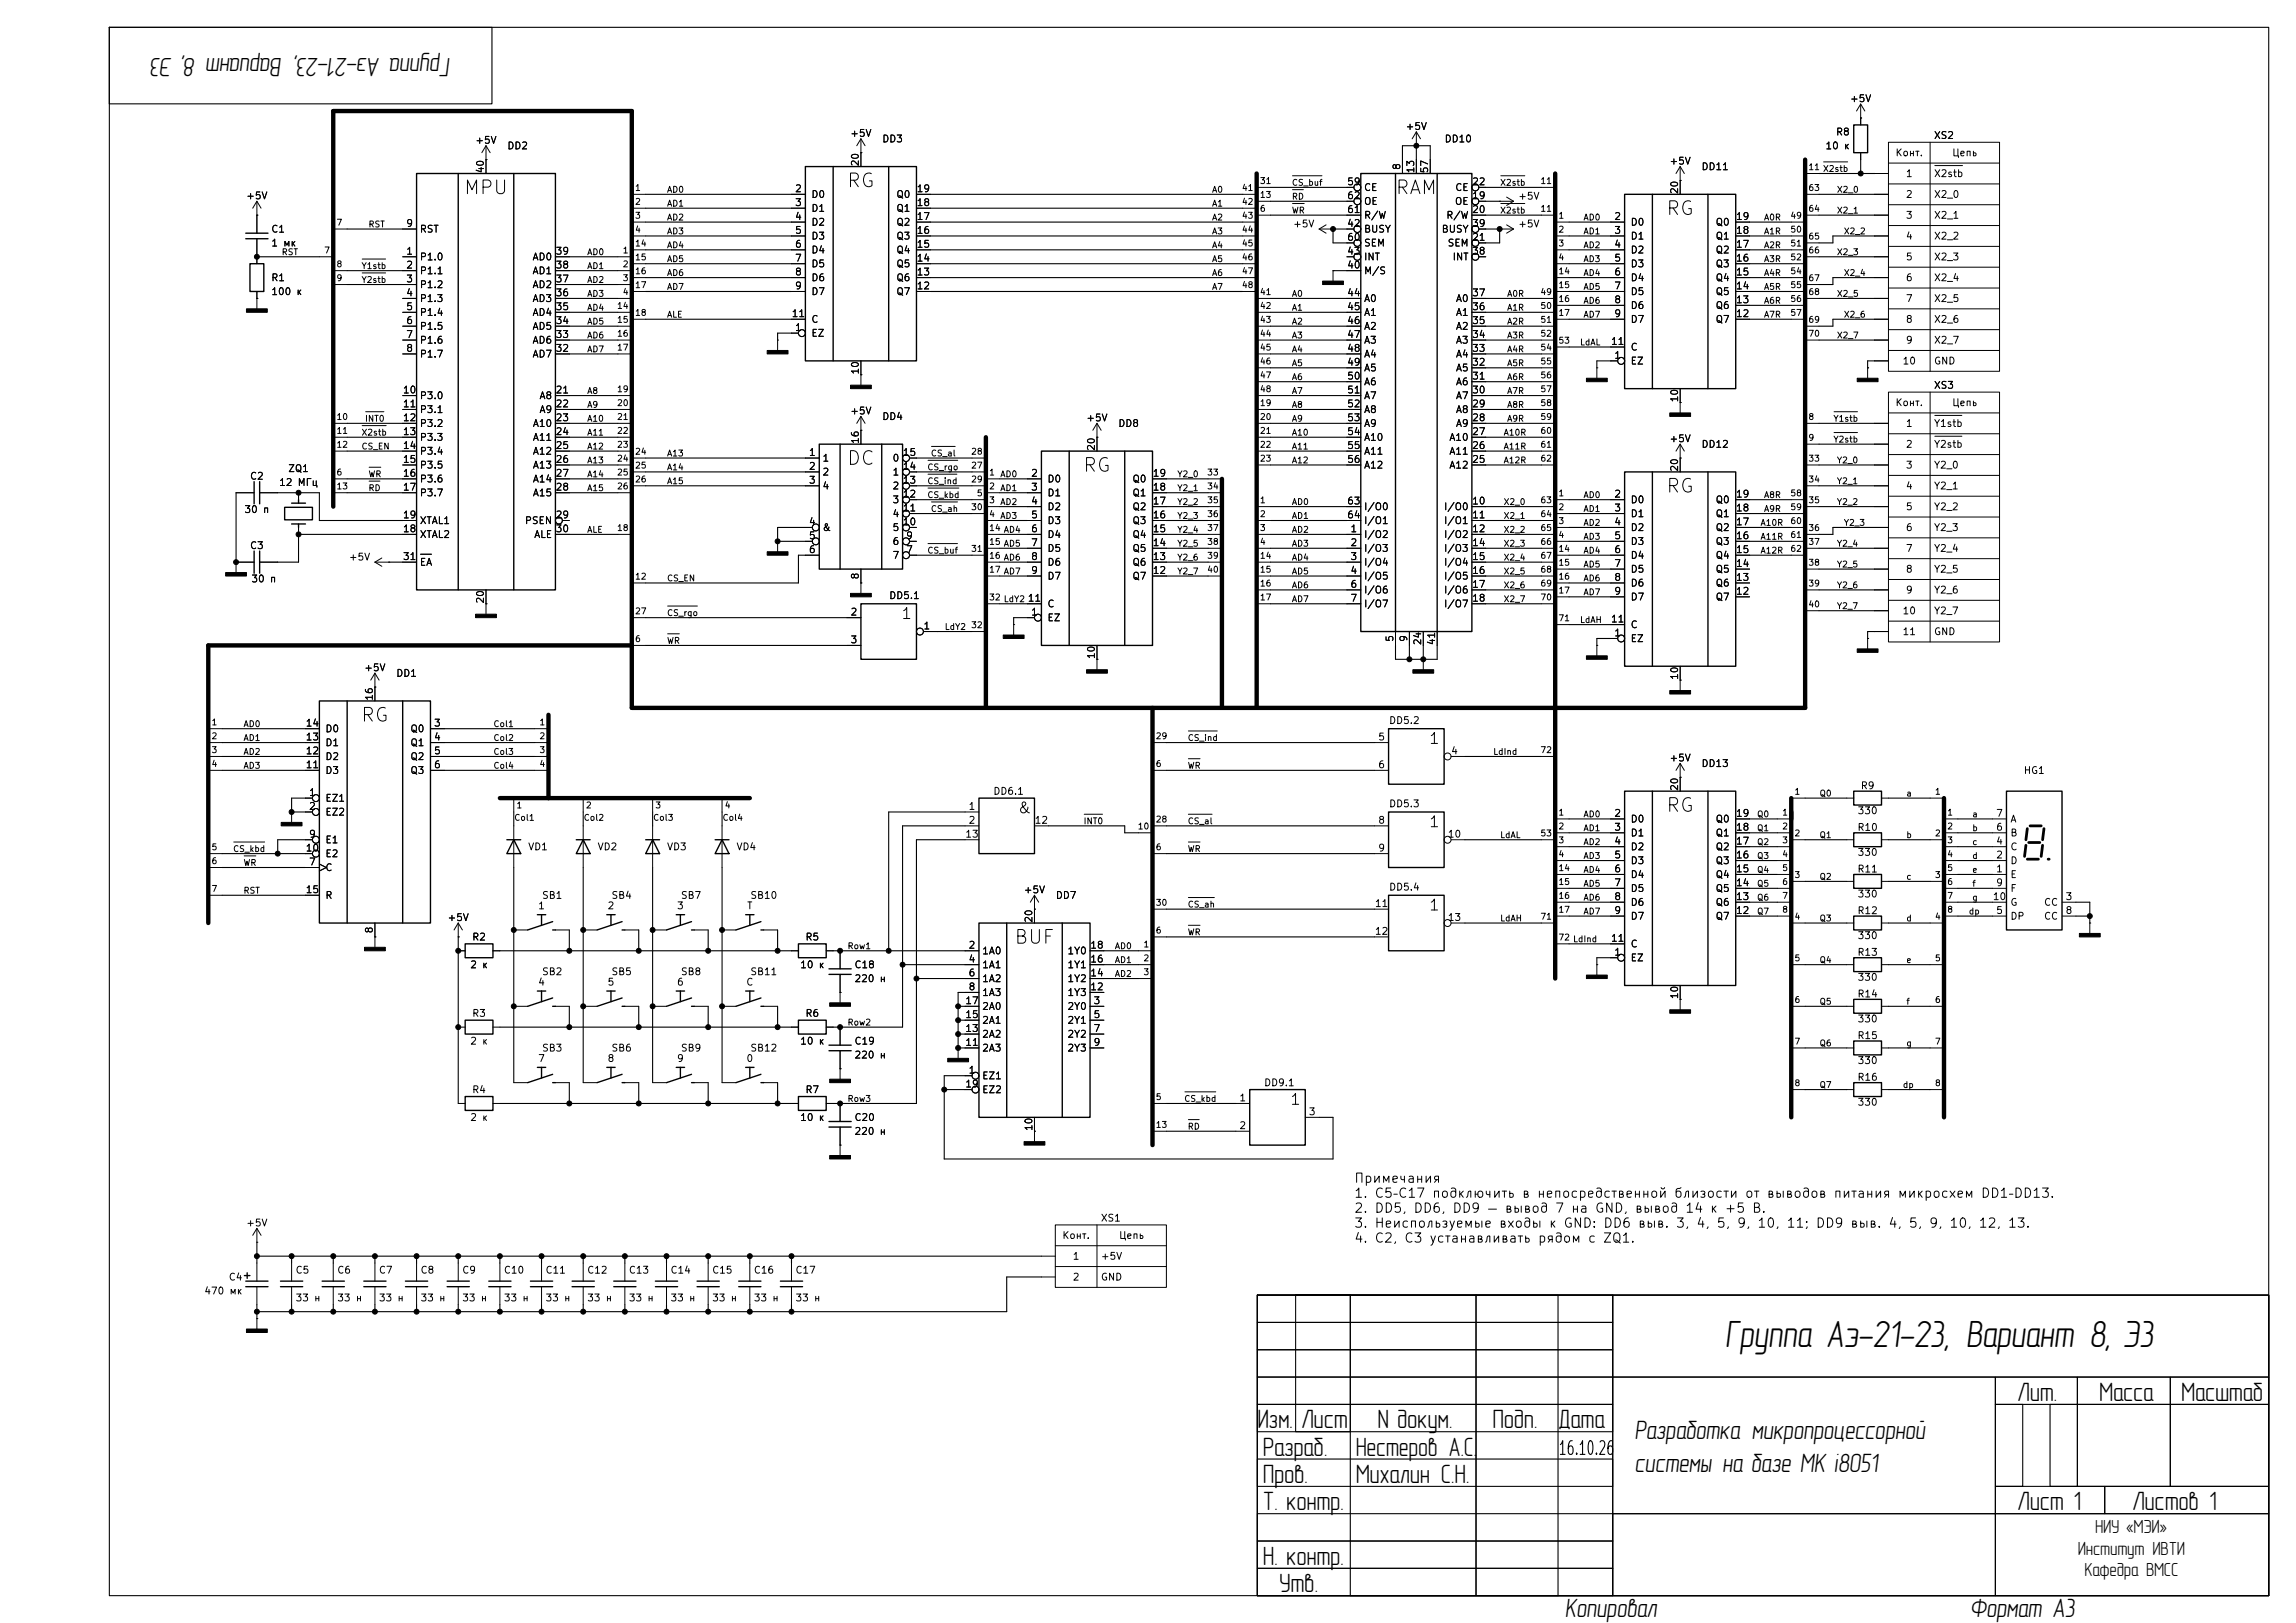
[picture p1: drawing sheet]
<svg xmlns="http://www.w3.org/2000/svg" width="420mm" height="297mm" viewBox="0 0 420 297" stroke-linecap="round" stroke-linejoin="round" font-family="sans-serif">
<defs><g id="words">
<text font-size="7" x="315.5" y="246.5">Группа Аэ-21-23, Вариант 8, Э3</text>
<g font-size="4.9">
<text x="82.5" y="10.6" transform="rotate(-180 82.5 10.6)">Группа Аэ-21-23, Вариант 8, Э3</text>
<text x="369" y="256.4">Лит.</text>
<text x="384" y="256.4">Масса</text>
<text x="399" y="256.4">Масштаб</text>
<text x="230" y="261.4">Изм.</text>
<text x="238" y="261.4">Лист</text>
<text x="252" y="261.4">N докум.</text>
<text x="273" y="261.4">Подп.</text>
<text x="285" y="261.4">Дата</text>
<text x="299" y="263.4">Разработка микропроцессорной</text>
<text x="231" y="266.4">Разраб.</text>
<text x="248" y="266.4">Нестеров А.С.</text>
<text x="299" y="269.4">системы на базе МК i8051</text>
<text x="231" y="271.4">Пров.</text>
<text x="248" y="271.4">Михалин С.Н.</text>
<text x="231" y="276.4">Т. контр.</text>
<text x="369" y="276.4">Лист 1</text>
<text x="390" y="276.4">Листов 1</text>
<text x="231" y="286.4">Н. контр.</text>
<text x="234" y="291.4">Утв.</text>
<text x="286.3" y="295.9">Копировал</text>
<text x="360.3" y="295.9">Формат А3</text>
</g>
<g font-size="3.5">
<text x="383.3" y="280.5">НИУ «МЭИ»</text>
<text x="380.1" y="284.5">Институт ИВТИ</text>
<text x="381.3" y="288.5">Кафедра ВМСС</text>
</g>
<g font-size="2.5">
<text x="154.7" y="34.9">RG</text>
<text x="84.7" y="36.2">MPU</text>
<text x="255.1" y="36.2">RAM</text>
<text x="304.6" y="40">RG</text>
<text x="154.7" y="85.7">DC</text>
<text x="197.9" y="87">RG</text>
<text x="304.6" y="90.8">RG</text>
<text x="65.8" y="132.7">RG</text>
<text x="304.6" y="149.2">RG</text>
<text x="185.3" y="173.4">BUF</text>
<text x="285" y="266.9">16.10.26</text>
</g>
<g font-size="2">
<text x="164.7" y="113.8">1</text>
<text x="261.2" y="136.6">1</text>
<text x="186" y="149.3">&amp;</text>
<text x="261.2" y="151.9">1</text>
<text x="261.2" y="167.1">1</text>
<text x="235.8" y="202.7">1</text>
</g>
<g font-size="1.7">
<text x="247.6" y="216.9">Примечания</text>
<text x="247.6" y="219.6">1. C5–C17 подключить в непосредственной близости от выводов питания микросхем DD1–DD13.</text>
<text x="247.6" y="222.4">2. DD5, DD6, DD9 — вывод 7 на GND, вывод 14 к +5 В.</text>
<text x="247.6" y="225.1">3. Неиспользуемые входы к GND: DD6 выв. 3, 4, 5, 9, 10, 11; DD9 выв. 4, 5, 9, 10, 12, 13.</text>
<text x="247.6" y="227.8">4. C2, C3 устанавливать рядом с ZQ1.</text>
</g>
<g font-size="1.3">
<text x="338.3" y="19">+5V</text>
<text x="86.8" y="26.6">+5V</text>
<text x="92.7" y="27.6">DD2</text>
<text x="155.4" y="25.3">+5V</text>
<text x="161.3" y="26.4">DD3</text>
<text x="257" y="24.1">+5V</text>
<text x="264.1" y="26.4">DD10</text>
<text x="333.8" y="27.6">10 к</text>
<text x="335.7" y="25.1">R8</text>
<text x="346.6" y="28.9">Конт.</text>
<text x="353.7" y="25.7">XS2</text>
<text x="357" y="28.9">Цепь</text>
<text x="88.8" y="31.8" transform="rotate(-90 88.8 31.8)">40</text>
<text x="145.3" y="35.5">2</text>
<text x="157.4" y="30.5" transform="rotate(-90 157.4 30.5)">20</text>
<text x="167.6" y="35.5">19</text>
<text x="246.3" y="34.2">59</text>
<text x="249.4" y="35.3">CE</text>
<text x="256.5" y="31.2" transform="rotate(-90 256.5 31.2)">8</text>
<text x="259" y="31.8" transform="rotate(-90 259 31.8)">13</text>
<text x="261.5" y="31.8" transform="rotate(-90 261.5 31.8)">57</text>
<text x="266.1" y="35.3">CE</text>
<text x="269.2" y="34.2">22</text>
<text x="305.3" y="30.4">+5V</text>
<text x="307.3" y="35.6" transform="rotate(-90 307.3 35.6)">20</text>
<text x="311.1" y="31.4">DD11</text>
<text x="348.5" y="32.7">1</text>
<text x="353.7" y="32.7">X2stb</text>
<text x="44.9" y="36.8">+5V</text>
<text x="74.2" y="41.8">9</text>
<text x="145.3" y="38">3</text>
<text x="145.3" y="40.6">4</text>
<text x="148.3" y="36.5">D0</text>
<text x="148.3" y="39.1">D1</text>
<text x="148.3" y="41.6">D2</text>
<text x="163.9" y="41.6">Q2</text>
<text x="163.9" y="39.1">Q1</text>
<text x="163.9" y="36.5">Q0</text>
<text x="167.6" y="40.6">17</text>
<text x="167.6" y="38">18</text>
<text x="236.4" y="41.9">+5V</text>
<text x="246.3" y="41.8">42</text>
<text x="246.3" y="39.3">61</text>
<text x="246.3" y="36.7">62</text>
<text x="249.4" y="40.3">R/W</text>
<text x="249.4" y="37.8">OE</text>
<text x="264.5" y="40.3">R/W</text>
<text x="266" y="37.8">OE</text>
<text x="269.2" y="36.7">19</text>
<text x="269.2" y="39.3">20</text>
<text x="269.2" y="41.8">39</text>
<text x="277.6" y="41.9">+5V</text>
<text x="277.6" y="36.8">+5V</text>
<text x="295.2" y="40.6">2</text>
<text x="298.2" y="41.6">D0</text>
<text x="313.7" y="41.6">Q0</text>
<text x="317.4" y="40.6">19</text>
<text x="348.5" y="36.5">2</text>
<text x="348.5" y="40.3">3</text>
<text x="353.7" y="36.5">X2_0</text>
<text x="353.7" y="40.3">X2_1</text>
<text x="49.5" y="42.9">C1</text>
<text x="49.5" y="45.4">1 мк</text>
<text x="74.2" y="46.9">1</text>
<text x="76.7" y="48">P1.0</text>
<text x="76.7" y="42.9">RST</text>
<text x="97.3" y="48">AD0</text>
<text x="101.5" y="46.9">39</text>
<text x="145.3" y="43.1">5</text>
<text x="145.3" y="45.6">6</text>
<text x="148.3" y="44.1">D3</text>
<text x="148.3" y="46.7">D4</text>
<text x="163.9" y="46.7">Q4</text>
<text x="163.9" y="44.1">Q3</text>
<text x="167.6" y="45.6">15</text>
<text x="167.6" y="43.1">16</text>
<text x="246.3" y="46.9">43</text>
<text x="246.3" y="44.4">60</text>
<text x="249.4" y="42.9">BUSY</text>
<text x="249.4" y="48">INT</text>
<text x="249.4" y="45.4">SEM</text>
<text x="263.6" y="42.9">BUSY</text>
<text x="264.7" y="45.4">SEM</text>
<text x="265.6" y="48">INT</text>
<text x="269.2" y="44.4">21</text>
<text x="269.2" y="46.9">38</text>
<text x="295.2" y="43.1">3</text>
<text x="295.2" y="45.6">4</text>
<text x="298.2" y="44.1">D1</text>
<text x="298.2" y="46.7">D2</text>
<text x="313.7" y="46.7">Q2</text>
<text x="313.7" y="44.1">Q1</text>
<text x="317.4" y="45.6">17</text>
<text x="317.4" y="43.1">18</text>
<text x="348.5" y="44.1">4</text>
<text x="348.5" y="48">5</text>
<text x="353.7" y="44.1">X2_2</text>
<text x="353.7" y="48">X2_3</text>
<text x="49.5" y="51.8">R1</text>
<text x="74.2" y="52">3</text>
<text x="74.2" y="49.4">2</text>
<text x="76.7" y="53">P1.2</text>
<text x="76.7" y="50.5">P1.1</text>
<text x="97.3" y="53">AD2</text>
<text x="97.3" y="50.5">AD1</text>
<text x="101.5" y="52">37</text>
<text x="101.5" y="49.4">38</text>
<text x="145.3" y="48.2">7</text>
<text x="145.3" y="50.7">8</text>
<text x="145.3" y="53.3">9</text>
<text x="148.3" y="49.2">D5</text>
<text x="148.3" y="51.8">D6</text>
<text x="163.9" y="51.8">Q6</text>
<text x="163.9" y="49.2">Q5</text>
<text x="167.6" y="53.3">12</text>
<text x="167.6" y="50.7">13</text>
<text x="167.6" y="48.2">14</text>
<text x="246.3" y="49.4">40</text>
<text x="249.4" y="50.5">M/S</text>
<text x="295.2" y="48.2">5</text>
<text x="295.2" y="50.7">6</text>
<text x="295.2" y="53.3">7</text>
<text x="298.2" y="49.2">D3</text>
<text x="298.2" y="51.8">D4</text>
<text x="313.7" y="51.8">Q4</text>
<text x="313.7" y="49.2">Q3</text>
<text x="317.4" y="53.3">14</text>
<text x="317.4" y="50.7">15</text>
<text x="317.4" y="48.2">16</text>
<text x="348.5" y="51.8">6</text>
<text x="353.7" y="51.8">X2_4</text>
<text x="49.5" y="54.3">100 к</text>
<text x="74.2" y="54.5">4</text>
<text x="74.2" y="57.1">5</text>
<text x="74.2" y="59.6">6</text>
<text x="76.7" y="55.6">P1.3</text>
<text x="76.7" y="58.1">P1.4</text>
<text x="97.3" y="58.1">AD4</text>
<text x="97.3" y="55.6">AD3</text>
<text x="101.5" y="59.6">34</text>
<text x="101.5" y="57.1">35</text>
<text x="101.5" y="54.5">36</text>
<text x="144.7" y="58.3">11</text>
<text x="148.3" y="54.3">D7</text>
<text x="148.3" y="59.4">C</text>
<text x="163.9" y="54.3">Q7</text>
<text x="246.3" y="54.5">44</text>
<text x="246.3" y="57.1">45</text>
<text x="246.3" y="59.6">46</text>
<text x="249.4" y="55.6">A0</text>
<text x="249.4" y="58.1">A1</text>
<text x="266.2" y="58.1">A1</text>
<text x="266.2" y="55.6">A0</text>
<text x="269.2" y="59.6">35</text>
<text x="269.2" y="57.1">36</text>
<text x="269.2" y="54.5">37</text>
<text x="295.2" y="55.8">8</text>
<text x="295.2" y="58.3">9</text>
<text x="298.2" y="54.3">D5</text>
<text x="298.2" y="56.8">D6</text>
<text x="298.2" y="59.4">D7</text>
<text x="313.7" y="59.4">Q7</text>
<text x="313.7" y="56.8">Q6</text>
<text x="313.7" y="54.3">Q5</text>
<text x="317.4" y="58.3">12</text>
<text x="317.4" y="55.8">13</text>
<text x="348.5" y="55.6">7</text>
<text x="348.5" y="59.4">8</text>
<text x="353.7" y="55.6">X2_5</text>
<text x="353.7" y="59.4">X2_6</text>
<text x="74.2" y="62.1">7</text>
<text x="74.2" y="64.7">8</text>
<text x="76.7" y="60.7">P1.5</text>
<text x="76.7" y="63.2">P1.6</text>
<text x="76.7" y="65.7">P1.7</text>
<text x="97.3" y="65.7">AD7</text>
<text x="97.3" y="63.2">AD6</text>
<text x="97.3" y="60.7">AD5</text>
<text x="101.5" y="64.7">32</text>
<text x="101.5" y="62.1">33</text>
<text x="145.3" y="60.9">1</text>
<text x="148.3" y="61.9">EZ</text>
<text x="246.3" y="62.1">47</text>
<text x="246.3" y="64.7">48</text>
<text x="249.4" y="60.7">A2</text>
<text x="249.4" y="63.2">A3</text>
<text x="249.4" y="65.7">A4</text>
<text x="266.2" y="65.7">A4</text>
<text x="266.2" y="63.2">A3</text>
<text x="266.2" y="60.7">A2</text>
<text x="269.2" y="64.7">33</text>
<text x="269.2" y="62.1">34</text>
<text x="294.6" y="63.4">11</text>
<text x="295.2" y="66">1</text>
<text x="298.2" y="64.5">C</text>
<text x="348.5" y="63.2">9</text>
<text x="353.7" y="63.2">X2_7</text>
<text x="157.4" y="68.6" transform="rotate(-90 157.4 68.6)">10</text>
<text x="246.3" y="67.2">49</text>
<text x="246.3" y="69.8">50</text>
<text x="249.4" y="68.3">A5</text>
<text x="249.4" y="70.8">A6</text>
<text x="266.2" y="70.8">A6</text>
<text x="266.2" y="68.3">A5</text>
<text x="269.2" y="69.8">31</text>
<text x="269.2" y="67.2">32</text>
<text x="298.2" y="67">EZ</text>
<text x="347.9" y="67">10</text>
<text x="353.7" y="71.4">XS3</text>
<text x="353.7" y="67">GND</text>
<text x="73.6" y="72.3">10</text>
<text x="73.6" y="74.8">11</text>
<text x="73.6" y="77.4">12</text>
<text x="76.7" y="73.4">P3.0</text>
<text x="76.7" y="75.9">P3.1</text>
<text x="98.6" y="73.4">A8</text>
<text x="98.6" y="75.9">A9</text>
<text x="101.5" y="72.3">21</text>
<text x="101.5" y="74.8">22</text>
<text x="101.5" y="77.4">23</text>
<text x="155.4" y="76.1">+5V</text>
<text x="161.3" y="77.2">DD4</text>
<text x="198.6" y="77.4">+5V</text>
<text x="246.3" y="72.3">51</text>
<text x="246.3" y="74.8">52</text>
<text x="246.3" y="77.4">53</text>
<text x="249.4" y="73.4">A7</text>
<text x="249.4" y="75.9">A8</text>
<text x="266.2" y="75.9">A8</text>
<text x="266.2" y="73.4">A7</text>
<text x="269.2" y="77.4">28</text>
<text x="269.2" y="74.8">29</text>
<text x="269.2" y="72.3">30</text>
<text x="307.3" y="73.7" transform="rotate(-90 307.3 73.7)">10</text>
<text x="346.6" y="74.6">Конт.</text>
<text x="357" y="74.6">Цепь</text>
<text x="73.6" y="79.9">13</text>
<text x="73.6" y="82.5">14</text>
<text x="76.7" y="78.4">P3.2</text>
<text x="76.7" y="81">P3.3</text>
<text x="76.7" y="83.5">P3.4</text>
<text x="97.4" y="78.4">A10</text>
<text x="97.4" y="81">A11</text>
<text x="97.4" y="83.5">A12</text>
<text x="101.5" y="79.9">24</text>
<text x="101.5" y="82.5">25</text>
<text x="147.9" y="83.7">1</text>
<text x="157.4" y="81.3" transform="rotate(-90 157.4 81.3)">16</text>
<text x="165" y="83.7">15</text>
<text x="200.6" y="82.6" transform="rotate(-90 200.6 82.6)">20</text>
<text x="204.5" y="78.4">DD8</text>
<text x="246.3" y="79.9">54</text>
<text x="246.3" y="82.5">55</text>
<text x="249.4" y="78.4">A9</text>
<text x="249.4" y="81">A10</text>
<text x="249.4" y="83.5">A11</text>
<text x="265" y="83.5">A11</text>
<text x="265" y="81">A10</text>
<text x="266.2" y="78.4">A9</text>
<text x="269.2" y="82.5">26</text>
<text x="269.2" y="79.9">27</text>
<text x="305.3" y="81.2">+5V</text>
<text x="311.1" y="82.2">DD12</text>
<text x="348.5" y="78.4">1</text>
<text x="348.5" y="82.2">2</text>
<text x="353.7" y="78.4">Y1stb</text>
<text x="353.7" y="82.2">Y2stb</text>
<text x="45.6" y="88.1">C2</text>
<text x="50.9" y="89.2">12 МГц</text>
<text x="52.6" y="86.7">ZQ1</text>
<text x="73.6" y="85">15</text>
<text x="73.6" y="87.5">16</text>
<text x="76.7" y="86.1">P3.5</text>
<text x="76.7" y="88.6">P3.6</text>
<text x="97.4" y="86.1">A13</text>
<text x="97.4" y="88.6">A14</text>
<text x="101.5" y="85">26</text>
<text x="101.5" y="87.5">27</text>
<text x="147.9" y="86.3">2</text>
<text x="147.9" y="88.8">3</text>
<text x="150.3" y="84.8">1</text>
<text x="150.3" y="87.3">2</text>
<text x="150.3" y="89.9">4</text>
<text x="163.2" y="89.9">2</text>
<text x="163.2" y="87.3">1</text>
<text x="163.2" y="84.8">0</text>
<text x="165" y="88.8">13</text>
<text x="165" y="86.3">14</text>
<text x="188.5" y="87.5">2</text>
<text x="191.5" y="88.6">D0</text>
<text x="207" y="88.6">Q0</text>
<text x="210.8" y="87.5">19</text>
<text x="246.3" y="85">56</text>
<text x="249.4" y="86.1">A12</text>
<text x="265" y="86.1">A12</text>
<text x="269.2" y="85">25</text>
<text x="307.3" y="86.4" transform="rotate(-90 307.3 86.4)">20</text>
<text x="348.5" y="86.1">3</text>
<text x="348.5" y="89.9">4</text>
<text x="353.7" y="86.1">Y2_0</text>
<text x="353.7" y="89.9">Y2_1</text>
<text x="44.6" y="94.2">30 п</text>
<text x="73.6" y="90.1">17</text>
<text x="73.6" y="95.2">19</text>
<text x="76.7" y="91.1">P3.7</text>
<text x="97.4" y="91.1">A15</text>
<text x="101.5" y="90.1">28</text>
<text x="101.5" y="95.2">29</text>
<text x="163.2" y="94.9">4</text>
<text x="163.2" y="92.4">3</text>
<text x="165" y="93.9">11</text>
<text x="165" y="91.4">12</text>
<text x="188.5" y="90.1">3</text>
<text x="188.5" y="92.6">4</text>
<text x="188.5" y="95.2">5</text>
<text x="191.5" y="91.1">D1</text>
<text x="191.5" y="93.7">D2</text>
<text x="207" y="93.7">Q2</text>
<text x="207" y="91.1">Q1</text>
<text x="210.8" y="95.2">16</text>
<text x="210.8" y="92.6">17</text>
<text x="210.8" y="90.1">18</text>
<text x="246.3" y="92.6">63</text>
<text x="246.3" y="95.2">64</text>
<text x="249.4" y="93.7">I/O0</text>
<text x="264" y="93.7">I/O0</text>
<text x="269.2" y="92.6">10</text>
<text x="269.2" y="95.2">11</text>
<text x="295.2" y="91.4">2</text>
<text x="295.2" y="93.9">3</text>
<text x="298.2" y="92.4">D0</text>
<text x="298.2" y="94.9">D1</text>
<text x="313.7" y="94.9">Q1</text>
<text x="313.7" y="92.4">Q0</text>
<text x="317.4" y="93.9">18</text>
<text x="317.4" y="91.4">19</text>
<text x="348.5" y="93.7">5</text>
<text x="353.7" y="93.7">Y2_2</text>
<text x="45.6" y="100.8">C3</text>
<text x="73.6" y="97.7">18</text>
<text x="76.7" y="98.8">XTAL2</text>
<text x="76.7" y="96.2">XTAL1</text>
<text x="95.9" y="96.2">PSEN</text>
<text x="97.6" y="98.8">ALE</text>
<text x="101.5" y="97.7">30</text>
<text x="147.9" y="96.4">4</text>
<text x="147.9" y="99">5</text>
<text x="147.9" y="101.5">6</text>
<text x="150.3" y="97.5">&amp;</text>
<text x="163.2" y="100">6</text>
<text x="163.2" y="97.5">5</text>
<text x="165" y="96.4">10</text>
<text x="165.6" y="101.5">7</text>
<text x="165.6" y="99">9</text>
<text x="188.5" y="97.7">6</text>
<text x="188.5" y="100.2">7</text>
<text x="191.5" y="96.2">D3</text>
<text x="191.5" y="98.8">D4</text>
<text x="191.5" y="101.3">D5</text>
<text x="207" y="101.3">Q5</text>
<text x="207" y="98.8">Q4</text>
<text x="207" y="96.2">Q3</text>
<text x="210.8" y="100.2">14</text>
<text x="210.8" y="97.7">15</text>
<text x="246.9" y="97.7">1</text>
<text x="246.9" y="100.2">2</text>
<text x="249.4" y="98.8">I/O2</text>
<text x="249.4" y="101.3">I/O3</text>
<text x="249.4" y="96.2">I/O1</text>
<text x="264" y="96.2">I/O1</text>
<text x="264" y="98.8">I/O2</text>
<text x="264" y="101.3">I/O3</text>
<text x="269.2" y="97.7">12</text>
<text x="269.2" y="100.2">14</text>
<text x="295.2" y="96.4">4</text>
<text x="295.2" y="99">5</text>
<text x="295.2" y="101.5">6</text>
<text x="298.2" y="97.5">D2</text>
<text x="298.2" y="100">D3</text>
<text x="313.7" y="100">Q3</text>
<text x="313.7" y="97.5">Q2</text>
<text x="317.4" y="101.5">15</text>
<text x="317.4" y="99">16</text>
<text x="317.4" y="96.4">17</text>
<text x="348.5" y="97.5">6</text>
<text x="348.5" y="101.3">7</text>
<text x="353.7" y="97.5">Y2_3</text>
<text x="353.7" y="101.3">Y2_4</text>
<text x="45.9" y="106.9">30 п</text>
<text x="63.7" y="102.9">+5V</text>
<text x="73.6" y="102.8">31</text>
<text x="76.7" y="103.8">EA</text>
<text x="157.4" y="106.1" transform="rotate(-90 157.4 106.1)">8</text>
<text x="163.2" y="102.6">7</text>
<text x="188.5" y="102.8">8</text>
<text x="188.5" y="105.3">9</text>
<text x="191.5" y="103.8">D6</text>
<text x="191.5" y="106.4">D7</text>
<text x="207" y="106.4">Q7</text>
<text x="207" y="103.8">Q6</text>
<text x="210.8" y="105.3">12</text>
<text x="210.8" y="102.8">13</text>
<text x="246.9" y="102.8">3</text>
<text x="246.9" y="105.3">4</text>
<text x="246.9" y="107.9">6</text>
<text x="249.4" y="103.8">I/O4</text>
<text x="249.4" y="106.4">I/O5</text>
<text x="264" y="103.8">I/O4</text>
<text x="264" y="106.4">I/O5</text>
<text x="269.2" y="102.8">15</text>
<text x="269.2" y="105.3">16</text>
<text x="269.2" y="107.9">17</text>
<text x="295.2" y="104.1">7</text>
<text x="295.2" y="106.6">8</text>
<text x="298.2" y="102.6">D4</text>
<text x="298.2" y="105.1">D5</text>
<text x="298.2" y="107.6">D6</text>
<text x="313.7" y="107.6">Q6</text>
<text x="313.7" y="105.1">Q5</text>
<text x="313.7" y="102.6">Q4</text>
<text x="317.4" y="106.6">13</text>
<text x="317.4" y="104.1">14</text>
<text x="348.5" y="105.1">8</text>
<text x="353.7" y="105.1">Y2_5</text>
<text x="88.8" y="110.6" transform="rotate(-90 88.8 110.6)">20</text>
<text x="155.5" y="112.9">2</text>
<text x="162.5" y="109.9">DD5.1</text>
<text x="187.9" y="110.4">11</text>
<text x="188.5" y="112.9">1</text>
<text x="191.5" y="114">EZ</text>
<text x="191.5" y="111.5">C</text>
<text x="246.9" y="110.4">7</text>
<text x="249.4" y="108.9">I/O6</text>
<text x="249.4" y="111.5">I/O7</text>
<text x="264" y="108.9">I/O6</text>
<text x="264" y="111.5">I/O7</text>
<text x="269.2" y="110.4">18</text>
<text x="295.2" y="109.1">9</text>
<text x="298.2" y="110.2">D7</text>
<text x="313.7" y="110.2">Q7</text>
<text x="317.4" y="109.1">12</text>
<text x="347.9" y="112.7">10</text>
<text x="348.5" y="108.9">9</text>
<text x="353.7" y="108.9">Y2_6</text>
<text x="353.7" y="112.7">Y2_7</text>
<text x="155.5" y="118">3</text>
<text x="168.8" y="115.5">1</text>
<text x="255.2" y="117.6" transform="rotate(-90 255.2 117.6)">5</text>
<text x="257.7" y="117.6" transform="rotate(-90 257.7 117.6)">9</text>
<text x="260.3" y="118.2" transform="rotate(-90 260.3 118.2)">24</text>
<text x="262.8" y="118.2" transform="rotate(-90 262.8 118.2)">41</text>
<text x="294.6" y="114.2">11</text>
<text x="295.2" y="116.8">1</text>
<text x="298.2" y="117.8">EZ</text>
<text x="298.2" y="115.3">C</text>
<text x="347.9" y="116.5">11</text>
<text x="353.7" y="116.5">GND</text>
<text x="66.5" y="123.1">+5V</text>
<text x="72.4" y="124.2">DD1</text>
<text x="200.6" y="120.7" transform="rotate(-90 200.6 120.7)">10</text>
<text x="307.3" y="124.5" transform="rotate(-90 307.3 124.5)">10</text>
<text x="68.5" y="128.3" transform="rotate(-90 68.5 128.3)">16</text>
<text x="55.8" y="135.8">13</text>
<text x="55.8" y="133.3">14</text>
<text x="59.4" y="136.9">D1</text>
<text x="59.4" y="134.3">D0</text>
<text x="75" y="134.3">Q0</text>
<text x="75" y="136.9">Q1</text>
<text x="79.3" y="133.3">3</text>
<text x="79.3" y="135.8">4</text>
<text x="252" y="135.8">5</text>
<text x="254" y="132.8">DD5.2</text>
<text x="55.8" y="140.9">11</text>
<text x="55.8" y="138.3">12</text>
<text x="59.4" y="141.9">D3</text>
<text x="59.4" y="139.4">D2</text>
<text x="75" y="139.4">Q2</text>
<text x="75" y="141.9">Q3</text>
<text x="79.3" y="138.3">5</text>
<text x="79.3" y="140.9">6</text>
<text x="252" y="140.9">6</text>
<text x="265.3" y="138.3">4</text>
<text x="305.3" y="139.6">+5V</text>
<text x="311.1" y="140.7">DD13</text>
<text x="370.1" y="141.9">HG1</text>
<text x="56.4" y="146">1</text>
<text x="56.4" y="148.5">2</text>
<text x="59.4" y="147">EZ1</text>
<text x="59.4" y="149.6">EZ2</text>
<text x="177.1" y="148.5">1</text>
<text x="181.6" y="145.7">DD6.1</text>
<text x="254" y="148">DD5.3</text>
<text x="295.2" y="149.8">2</text>
<text x="307.3" y="144.8" transform="rotate(-90 307.3 144.8)">20</text>
<text x="317.4" y="149.8">19</text>
<text x="339.7" y="149.3">330</text>
<text x="340.3" y="144.7">R9</text>
<text x="365" y="149.8">7</text>
<text x="56.4" y="153.6">9</text>
<text x="59.4" y="154.6">E1</text>
<text x="96.5" y="155.9">VD1</text>
<text x="109.2" y="155.9">VD2</text>
<text x="121.9" y="155.9">VD3</text>
<text x="134.6" y="155.9">VD4</text>
<text x="176.5" y="153.6">13</text>
<text x="177.1" y="151">2</text>
<text x="189.2" y="151">12</text>
<text x="252" y="151">8</text>
<text x="264.7" y="153.6">10</text>
<text x="295.2" y="152.3">3</text>
<text x="295.2" y="154.9">4</text>
<text x="298.2" y="150.8">D0</text>
<text x="298.2" y="153.4">D1</text>
<text x="298.2" y="155.9">D2</text>
<text x="313.7" y="155.9">Q2</text>
<text x="313.7" y="153.4">Q1</text>
<text x="313.7" y="150.8">Q0</text>
<text x="317.4" y="154.9">17</text>
<text x="317.4" y="152.3">18</text>
<text x="339.7" y="152.3">R10</text>
<text x="365" y="154.9">4</text>
<text x="365" y="152.3">6</text>
<text x="367.6" y="155.9">C</text>
<text x="367.6" y="153.4">B</text>
<text x="367.6" y="150.8">A</text>
<text x="55.8" y="156.1">10</text>
<text x="56.4" y="158.7">7</text>
<text x="59.4" y="159.7">C</text>
<text x="59.4" y="157.2">E2</text>
<text x="252" y="156.1">9</text>
<text x="295.2" y="157.4">5</text>
<text x="295.2" y="159.9">6</text>
<text x="298.2" y="158.4">D3</text>
<text x="298.2" y="161">D4</text>
<text x="313.7" y="161">Q4</text>
<text x="313.7" y="158.4">Q3</text>
<text x="317.4" y="159.9">15</text>
<text x="317.4" y="157.4">16</text>
<text x="339.7" y="160">R11</text>
<text x="339.7" y="156.9">330</text>
<text x="365" y="159.9">1</text>
<text x="365" y="157.4">2</text>
<text x="367.6" y="161">E</text>
<text x="367.6" y="158.4">D</text>
<text x="55.8" y="163.7">15</text>
<text x="59.4" y="164.8">R</text>
<text x="98.3" y="166.7">1</text>
<text x="99" y="164.8">SB1</text>
<text x="111" y="166.7">2</text>
<text x="111.7" y="164.8">SB4</text>
<text x="123.7" y="166.7">3</text>
<text x="124.4" y="164.8">SB7</text>
<text x="136.5" y="166.7">Т</text>
<text x="137.1" y="164.8">SB10</text>
<text x="187.2" y="163.8">+5V</text>
<text x="193" y="164.8">DD7</text>
<text x="251.4" y="166.3">11</text>
<text x="254" y="163.3">DD5.4</text>
<text x="295.2" y="162.5">7</text>
<text x="295.2" y="165">8</text>
<text x="295.2" y="167.6">9</text>
<text x="298.2" y="163.5">D5</text>
<text x="298.2" y="166.1">D6</text>
<text x="313.7" y="166.1">Q6</text>
<text x="313.7" y="163.5">Q5</text>
<text x="317.4" y="167.6">12</text>
<text x="317.4" y="165">13</text>
<text x="317.4" y="162.5">14</text>
<text x="339.7" y="167.6">R12</text>
<text x="339.7" y="164.5">330</text>
<text x="364.4" y="165">10</text>
<text x="365" y="167.6">5</text>
<text x="365" y="162.5">9</text>
<text x="367.6" y="163.5">F</text>
<text x="367.6" y="166.1">G</text>
<text x="373.8" y="166.1">CC</text>
<text x="377.7" y="165">3</text>
<text x="377.7" y="167.6">8</text>
<text x="68.5" y="170.9" transform="rotate(-90 68.5 170.9)">8</text>
<text x="81.8" y="168.9">+5V</text>
<text x="86.3" y="172.4">R2</text>
<text x="147.2" y="172.4">R5</text>
<text x="177.1" y="173.9">2</text>
<text x="189.1" y="169" transform="rotate(-90 189.1 169)">20</text>
<text x="199.3" y="173.9">18</text>
<text x="251.4" y="171.4">12</text>
<text x="264.7" y="168.8">13</text>
<text x="294.6" y="172.6">11</text>
<text x="298.2" y="168.6">D7</text>
<text x="298.2" y="173.7">C</text>
<text x="313.7" y="168.6">Q7</text>
<text x="339.7" y="172.2">330</text>
<text x="367.6" y="168.6">DP</text>
<text x="373.8" y="168.6">CC</text>
<text x="85.9" y="177.5">2 к</text>
<text x="99" y="178.8">SB2</text>
<text x="111.7" y="178.8">SB5</text>
<text x="124.4" y="178.8">SB8</text>
<text x="137.1" y="178.8">SB11</text>
<text x="146.3" y="177.5">10 к</text>
<text x="156.2" y="177.5">C18</text>
<text x="177.1" y="176.4">4</text>
<text x="177.1" y="179">6</text>
<text x="179.6" y="175">1A0</text>
<text x="179.6" y="177.5">1A1</text>
<text x="195.1" y="177.5">1Y1</text>
<text x="195.1" y="175">1Y0</text>
<text x="199.3" y="179">14</text>
<text x="199.3" y="176.4">16</text>
<text x="295.2" y="175.2">1</text>
<text x="298.2" y="176.2">EZ</text>
<text x="339.7" y="175.2">R13</text>
<text x="339.7" y="179.8">330</text>
<text x="98.3" y="180.7">4</text>
<text x="111" y="180.7">5</text>
<text x="123.7" y="180.7">6</text>
<text x="136.4" y="180.7">С</text>
<text x="156.2" y="180">220 н</text>
<text x="176.5" y="184.1">17</text>
<text x="177.1" y="181.5">8</text>
<text x="179.6" y="180">1A2</text>
<text x="179.6" y="182.6">1A3</text>
<text x="179.6" y="185.1">2A0</text>
<text x="195.1" y="185.1">2Y0</text>
<text x="195.1" y="182.6">1Y3</text>
<text x="195.1" y="180">1Y2</text>
<text x="199.3" y="181.5">12</text>
<text x="199.9" y="184.1">3</text>
<text x="307.3" y="182.9" transform="rotate(-90 307.3 182.9)">10</text>
<text x="339.7" y="182.8">R14</text>
<text x="85.9" y="191.5">2 к</text>
<text x="86.3" y="186.4">R3</text>
<text x="146.3" y="191.5">10 к</text>
<text x="147.2" y="186.4">R6</text>
<text x="156.2" y="191.5">C19</text>
<text x="176.5" y="191.7">11</text>
<text x="176.5" y="189.1">13</text>
<text x="176.5" y="186.6">15</text>
<text x="179.6" y="190.2">2A2</text>
<text x="179.6" y="187.7">2A1</text>
<text x="195.1" y="187.7">2Y1</text>
<text x="195.1" y="190.2">2Y2</text>
<text x="199.9" y="186.6">5</text>
<text x="199.9" y="189.1">7</text>
<text x="199.9" y="191.7">9</text>
<text x="339.7" y="190.4">R15</text>
<text x="339.7" y="187.4">330</text>
<text x="98.3" y="194.6">7</text>
<text x="99" y="192.7">SB3</text>
<text x="111" y="194.6">8</text>
<text x="111.7" y="192.7">SB6</text>
<text x="123.7" y="194.6">9</text>
<text x="124.4" y="192.7">SB9</text>
<text x="136.4" y="194.6">0</text>
<text x="137.1" y="192.7">SB12</text>
<text x="156.2" y="194">220 н</text>
<text x="177.1" y="196.8">1</text>
<text x="179.6" y="197.8">EZ1</text>
<text x="179.6" y="192.7">2A3</text>
<text x="195.1" y="192.7">2Y3</text>
<text x="339.7" y="195">330</text>
<text x="86.3" y="200.4">R4</text>
<text x="147.2" y="200.4">R7</text>
<text x="176.5" y="199.3">19</text>
<text x="179.6" y="200.4">EZ2</text>
<text x="226.6" y="201.8">1</text>
<text x="231.1" y="199.1">DD9.1</text>
<text x="339.7" y="198.1">R16</text>
<text x="339.7" y="202.6">330</text>
<text x="85.9" y="205.4">2 к</text>
<text x="146.3" y="205.4">10 к</text>
<text x="156.2" y="205.4">C20</text>
<text x="156.2" y="208">220 н</text>
<text x="189.1" y="207.1" transform="rotate(-90 189.1 207.1)">10</text>
<text x="226.6" y="206.9">2</text>
<text x="239.3" y="204.4">3</text>
<text x="44.9" y="224.7">+5V</text>
<text x="194.2" y="227">Конт.</text>
<text x="201.3" y="223.8">XS1</text>
<text x="204.6" y="227">Цепь</text>
<text x="54" y="233.4">C5</text>
<text x="61.6" y="233.4">C6</text>
<text x="69.2" y="233.4">C7</text>
<text x="76.8" y="233.4">C8</text>
<text x="84.4" y="233.4">C9</text>
<text x="92.1" y="233.4">C10</text>
<text x="99.7" y="233.4">C11</text>
<text x="107.3" y="233.4">C12</text>
<text x="114.9" y="233.4">C13</text>
<text x="122.5" y="233.4">C14</text>
<text x="130.2" y="233.4">C15</text>
<text x="137.8" y="233.4">C16</text>
<text x="145.4" y="233.4">C17</text>
<text x="196.1" y="230.8">1</text>
<text x="201.3" y="230.8">+5V</text>
<text x="37.3" y="237.2">470 мк</text>
<text x="41.7" y="234.6">C4</text>
<text x="54" y="238.5">33 н</text>
<text x="61.6" y="238.5">33 н</text>
<text x="69.2" y="238.5">33 н</text>
<text x="76.8" y="238.5">33 н</text>
<text x="84.4" y="238.5">33 н</text>
<text x="92.1" y="238.5">33 н</text>
<text x="99.7" y="238.5">33 н</text>
<text x="107.3" y="238.5">33 н</text>
<text x="114.9" y="238.5">33 н</text>
<text x="122.5" y="238.5">33 н</text>
<text x="130.2" y="238.5">33 н</text>
<text x="137.8" y="238.5">33 н</text>
<text x="145.4" y="238.5">33 н</text>
<text x="196.1" y="234.6">2</text>
<text x="201.3" y="234.6">GND</text>
</g>
<g font-size="1.1">
<text x="116.1" y="35.2">1</text>
<text x="121.9" y="35.5">AD0</text>
<text x="221.6" y="35.5">A0</text>
<text x="227.1" y="35.2">41</text>
<text x="230.4" y="33.9">31</text>
<text x="236.2" y="34.3">CS_buf</text>
<text x="274.3" y="34.3">X2stb</text>
<text x="281.7" y="33.9">11</text>
<text x="330.7" y="35.2">63</text>
<text x="330.7" y="31.4">11</text>
<text x="333.4" y="31.7">X2stb</text>
<text x="335.9" y="35.5">X2_0</text>
<text x="61.5" y="41.6">7</text>
<text x="67.3" y="41.9">RST</text>
<text x="116.1" y="37.7">2</text>
<text x="116.1" y="40.3">3</text>
<text x="121.9" y="38.1">AD1</text>
<text x="121.9" y="40.6">AD2</text>
<text x="221.6" y="40.6">A2</text>
<text x="221.6" y="38.1">A1</text>
<text x="227.1" y="40.3">43</text>
<text x="227.1" y="37.7">42</text>
<text x="230.4" y="39">6</text>
<text x="230.4" y="36.5">13</text>
<text x="236.2" y="36.8">RD</text>
<text x="236.2" y="39.3">WR</text>
<text x="274.3" y="39.3">X2stb</text>
<text x="281.7" y="39">11</text>
<text x="285" y="40.3">1</text>
<text x="289.6" y="40.6">AD0</text>
<text x="322.6" y="40.6">A0R</text>
<text x="327.4" y="40.3">49</text>
<text x="330.7" y="39">64</text>
<text x="335.9" y="39.3">X2_1</text>
<text x="51.4" y="47">RST</text>
<text x="59.2" y="46.6">7</text>
<text x="107.3" y="47">AD0</text>
<text x="113.8" y="46.6">1</text>
<text x="116.1" y="45.4">14</text>
<text x="116.1" y="42.8">4</text>
<text x="116.1" y="47.9">15</text>
<text x="121.9" y="45.7">AD4</text>
<text x="121.9" y="43.1">AD3</text>
<text x="221.6" y="43.1">A3</text>
<text x="221.6" y="45.7">A4</text>
<text x="227.1" y="42.8">44</text>
<text x="227.1" y="47.9">46</text>
<text x="227.1" y="45.4">45</text>
<text x="285" y="45.4">3</text>
<text x="285" y="42.8">2</text>
<text x="285" y="47.9">4</text>
<text x="289.6" y="45.7">AD2</text>
<text x="289.6" y="43.1">AD1</text>
<text x="322.6" y="45.7">A2R</text>
<text x="322.6" y="43.1">A1R</text>
<text x="327.4" y="42.8">50</text>
<text x="327.4" y="47.9">52</text>
<text x="327.4" y="45.4">51</text>
<text x="330.7" y="44.1">65</text>
<text x="330.7" y="46.6">66</text>
<text x="335.9" y="47">X2_3</text>
<text x="337.2" y="43.1">X2_2</text>
<text x="61.5" y="49.2">8</text>
<text x="61.5" y="51.7">9</text>
<text x="66" y="52">Y2stb</text>
<text x="66" y="49.5">Y1stb</text>
<text x="107.3" y="52">AD2</text>
<text x="107.3" y="49.5">AD1</text>
<text x="113.8" y="51.7">3</text>
<text x="113.8" y="49.2">2</text>
<text x="116.1" y="50.4">16</text>
<text x="116.1" y="53">17</text>
<text x="121.9" y="48.2">AD5</text>
<text x="121.9" y="53.3">AD7</text>
<text x="121.9" y="50.8">AD6</text>
<text x="221.6" y="50.8">A6</text>
<text x="221.6" y="53.3">A7</text>
<text x="221.6" y="48.2">A5</text>
<text x="227.1" y="53">48</text>
<text x="227.1" y="50.4">47</text>
<text x="285" y="53">15</text>
<text x="285" y="50.4">14</text>
<text x="289.6" y="48.2">AD3</text>
<text x="289.6" y="53.3">AD5</text>
<text x="289.6" y="50.8">AD4</text>
<text x="322.6" y="48.2">A3R</text>
<text x="322.6" y="50.8">A4R</text>
<text x="322.6" y="53.3">A5R</text>
<text x="327.4" y="50.4">54</text>
<text x="327.4" y="53">55</text>
<text x="330.7" y="51.7">67</text>
<text x="337.2" y="50.8">X2_4</text>
<text x="107.3" y="59.7">AD5</text>
<text x="107.3" y="57.1">AD4</text>
<text x="107.3" y="54.6">AD3</text>
<text x="112.8" y="59.3">15</text>
<text x="112.8" y="56.8">14</text>
<text x="113.8" y="54.3">4</text>
<text x="116.1" y="58.1">18</text>
<text x="121.9" y="58.4">ALE</text>
<text x="230.4" y="54.3">41</text>
<text x="230.4" y="56.8">42</text>
<text x="230.4" y="59.3">43</text>
<text x="236.2" y="54.6">A0</text>
<text x="236.2" y="57.1">A1</text>
<text x="236.2" y="59.7">A2</text>
<text x="275.6" y="59.7">A2R</text>
<text x="275.6" y="57.1">A1R</text>
<text x="275.6" y="54.6">A0R</text>
<text x="281.7" y="59.3">51</text>
<text x="281.7" y="56.8">50</text>
<text x="281.7" y="54.3">49</text>
<text x="285" y="58.1">17</text>
<text x="285" y="55.5">16</text>
<text x="289.6" y="55.8">AD6</text>
<text x="289.6" y="58.4">AD7</text>
<text x="322.6" y="55.8">A6R</text>
<text x="322.6" y="58.4">A7R</text>
<text x="327.4" y="58.1">57</text>
<text x="327.4" y="55.5">56</text>
<text x="330.7" y="54.3">68</text>
<text x="330.7" y="59.3">69</text>
<text x="335.9" y="54.6">X2_5</text>
<text x="337.2" y="58.4">X2_6</text>
<text x="107.3" y="62.2">AD6</text>
<text x="107.3" y="64.7">AD7</text>
<text x="112.8" y="61.9">16</text>
<text x="112.8" y="64.4">17</text>
<text x="230.4" y="64.4">45</text>
<text x="230.4" y="61.9">44</text>
<text x="236.2" y="62.2">A3</text>
<text x="236.2" y="64.7">A4</text>
<text x="275.6" y="64.7">A4R</text>
<text x="275.6" y="62.2">A3R</text>
<text x="281.7" y="61.9">52</text>
<text x="281.7" y="64.4">54</text>
<text x="285" y="63.1">53</text>
<text x="288.9" y="63.5">LdAL</text>
<text x="330.7" y="61.9">70</text>
<text x="335.9" y="62.2">X2_7</text>
<text x="230.4" y="67">46</text>
<text x="230.4" y="69.5">47</text>
<text x="236.2" y="67.3">A5</text>
<text x="236.2" y="69.8">A6</text>
<text x="275.6" y="67.3">A5R</text>
<text x="275.6" y="69.8">A6R</text>
<text x="281.7" y="67">55</text>
<text x="281.7" y="69.5">56</text>
<text x="61.5" y="77.1">10</text>
<text x="66.7" y="77.4">INT0</text>
<text x="107.3" y="72.4">A8</text>
<text x="107.3" y="77.4">A10</text>
<text x="107.3" y="74.9">A9</text>
<text x="112.8" y="74.6">20</text>
<text x="112.8" y="77.1">21</text>
<text x="112.8" y="72">19</text>
<text x="230.4" y="77.1">20</text>
<text x="230.4" y="74.6">19</text>
<text x="230.4" y="72">48</text>
<text x="236.2" y="72.4">A7</text>
<text x="236.2" y="74.9">A8</text>
<text x="236.2" y="77.4">A9</text>
<text x="275.6" y="72.4">A7R</text>
<text x="275.6" y="77.4">A9R</text>
<text x="275.6" y="74.9">A8R</text>
<text x="281.7" y="74.6">58</text>
<text x="281.7" y="77.1">59</text>
<text x="281.7" y="72">57</text>
<text x="330.7" y="77.1">8</text>
<text x="335.3" y="77.4">Y1stb</text>
<text x="61.5" y="82.2">12</text>
<text x="61.5" y="79.7">11</text>
<text x="66" y="82.5">CS_EN</text>
<text x="66" y="80">X2stb</text>
<text x="107.3" y="82.5">A12</text>
<text x="107.3" y="80">A11</text>
<text x="112.8" y="79.7">22</text>
<text x="112.8" y="82.2">23</text>
<text x="116.1" y="83.5">24</text>
<text x="121.9" y="83.8">A13</text>
<text x="170.2" y="83.8">CS_al</text>
<text x="177.5" y="83.5">28</text>
<text x="230.4" y="82.2">22</text>
<text x="230.4" y="79.7">21</text>
<text x="236.2" y="82.5">A11</text>
<text x="236.2" y="80">A10</text>
<text x="274.9" y="82.5">A11R</text>
<text x="274.9" y="80">A10R</text>
<text x="281.7" y="82.2">61</text>
<text x="281.7" y="79.7">60</text>
<text x="330.7" y="80.9">9</text>
<text x="335.3" y="81.2">Y2stb</text>
<text x="61.5" y="87.3">6</text>
<text x="61.5" y="89.8">13</text>
<text x="67.3" y="87.6">WR</text>
<text x="107.3" y="85.1">A13</text>
<text x="107.3" y="87.6">A14</text>
<text x="112.8" y="87.3">25</text>
<text x="112.8" y="89.8">26</text>
<text x="112.8" y="84.7">24</text>
<text x="116.1" y="86">25</text>
<text x="116.1" y="88.5">26</text>
<text x="121.9" y="88.9">A15</text>
<text x="121.9" y="86.3">A14</text>
<text x="169.5" y="88.9">CS_ind</text>
<text x="169.5" y="86.3">CS_rgo</text>
<text x="177.5" y="88.5">29</text>
<text x="177.5" y="86">27</text>
<text x="180.8" y="89.8">2</text>
<text x="180.8" y="87.3">1</text>
<text x="182.9" y="87.6">AD0</text>
<text x="215.3" y="87.6">Y2_0</text>
<text x="220.7" y="87.3">33</text>
<text x="220.7" y="89.8">34</text>
<text x="230.4" y="84.7">23</text>
<text x="236.2" y="85.1">A12</text>
<text x="274.9" y="85.1">A12R</text>
<text x="281.7" y="84.7">62</text>
<text x="330.7" y="88.5">34</text>
<text x="330.7" y="84.7">33</text>
<text x="335.9" y="85.1">Y2_0</text>
<text x="335.9" y="88.9">Y2_1</text>
<text x="67.3" y="90.1">RD</text>
<text x="107.3" y="90.1">A15</text>
<text x="169.5" y="91.4">CS_kbd</text>
<text x="170.2" y="93.9">CS_ah</text>
<text x="177.5" y="93.6">30</text>
<text x="178.6" y="91.1">5</text>
<text x="180.8" y="94.9">4</text>
<text x="180.8" y="92.4">3</text>
<text x="182.9" y="95.2">AD3</text>
<text x="182.9" y="92.7">AD2</text>
<text x="182.9" y="90.1">AD1</text>
<text x="215.3" y="90.1">Y2_1</text>
<text x="215.3" y="92.7">Y2_2</text>
<text x="215.3" y="95.2">Y2_3</text>
<text x="220.7" y="94.9">36</text>
<text x="220.7" y="92.4">35</text>
<text x="230.4" y="92.4">1</text>
<text x="230.4" y="94.9">2</text>
<text x="236.2" y="92.7">AD0</text>
<text x="236.2" y="95.2">AD1</text>
<text x="274.9" y="92.7">X2_0</text>
<text x="274.9" y="95.2">X2_1</text>
<text x="281.7" y="92.4">63</text>
<text x="281.7" y="94.9">64</text>
<text x="285" y="91.1">1</text>
<text x="285" y="93.6">2</text>
<text x="289.6" y="93.9">AD1</text>
<text x="289.6" y="91.4">AD0</text>
<text x="322.6" y="93.9">A9R</text>
<text x="322.6" y="91.4">A8R</text>
<text x="327.4" y="91.1">58</text>
<text x="327.4" y="93.6">59</text>
<text x="330.7" y="92.4">35</text>
<text x="335.9" y="92.7">Y2_2</text>
<text x="107.3" y="97.8">ALE</text>
<text x="112.8" y="97.4">18</text>
<text x="169.5" y="101.6">CS_buf</text>
<text x="177.5" y="101.2">31</text>
<text x="180.8" y="97.4">14</text>
<text x="180.8" y="100">15</text>
<text x="183.5" y="97.8">AD4</text>
<text x="183.5" y="100.3">AD5</text>
<text x="215.3" y="97.8">Y2_4</text>
<text x="215.3" y="100.3">Y2_5</text>
<text x="220.7" y="97.4">37</text>
<text x="220.7" y="100">38</text>
<text x="230.4" y="97.4">3</text>
<text x="230.4" y="100">4</text>
<text x="236.2" y="100.3">AD3</text>
<text x="236.2" y="97.8">AD2</text>
<text x="274.9" y="97.8">X2_2</text>
<text x="274.9" y="100.3">X2_3</text>
<text x="281.7" y="97.4">65</text>
<text x="281.7" y="100">66</text>
<text x="285" y="98.7">4</text>
<text x="285" y="101.2">14</text>
<text x="285" y="96.2">3</text>
<text x="289.6" y="99">AD3</text>
<text x="289.6" y="96.5">AD2</text>
<text x="289.6" y="101.6">AD4</text>
<text x="321.9" y="96.5">A10R</text>
<text x="321.9" y="99">A11R</text>
<text x="321.9" y="101.6">A12R</text>
<text x="327.4" y="96.2">60</text>
<text x="327.4" y="101.2">62</text>
<text x="327.4" y="98.7">61</text>
<text x="330.7" y="97.4">36</text>
<text x="330.7" y="100">37</text>
<text x="335.9" y="100.3">Y2_4</text>
<text x="337.2" y="96.5">Y2_3</text>
<text x="116.1" y="106.3">12</text>
<text x="121.9" y="106.6">CS_EN</text>
<text x="180.8" y="102.5">16</text>
<text x="180.8" y="105.1">17</text>
<text x="183.5" y="105.4">AD7</text>
<text x="183.5" y="102.8">AD6</text>
<text x="215.3" y="105.4">Y2_7</text>
<text x="215.3" y="102.8">Y2_6</text>
<text x="220.7" y="105.1">40</text>
<text x="220.7" y="102.5">39</text>
<text x="230.4" y="107.6">16</text>
<text x="230.4" y="102.5">14</text>
<text x="230.4" y="105.1">15</text>
<text x="236.2" y="102.8">AD4</text>
<text x="236.2" y="105.4">AD5</text>
<text x="236.2" y="107.9">AD6</text>
<text x="274.9" y="105.4">X2_5</text>
<text x="274.9" y="107.9">X2_6</text>
<text x="274.9" y="102.8">X2_4</text>
<text x="281.7" y="105.1">68</text>
<text x="281.7" y="102.5">67</text>
<text x="281.7" y="107.6">69</text>
<text x="285" y="103.8">15</text>
<text x="285" y="106.3">16</text>
<text x="289.6" y="104.1">AD5</text>
<text x="289.6" y="106.6">AD6</text>
<text x="330.7" y="107.6">39</text>
<text x="330.7" y="103.8">38</text>
<text x="335.9" y="104.1">Y2_5</text>
<text x="335.9" y="107.9">Y2_6</text>
<text x="116.1" y="112.7">27</text>
<text x="121.9" y="113">CS_rgo</text>
<text x="180.8" y="110.1">32</text>
<text x="183.5" y="110.5">LdY2</text>
<text x="230.4" y="110.1">17</text>
<text x="236.2" y="110.5">AD7</text>
<text x="274.9" y="110.5">X2_7</text>
<text x="281.7" y="110.1">70</text>
<text x="285" y="113.9">71</text>
<text x="285" y="108.9">17</text>
<text x="289.6" y="109.2">AD7</text>
<text x="330.7" y="111.4">40</text>
<text x="335.9" y="111.7">Y2_7</text>
<text x="116.1" y="117.7">6</text>
<text x="121.9" y="118.1">WR</text>
<text x="172.7" y="115.5">LdY2</text>
<text x="177.5" y="115.2">32</text>
<text x="288.9" y="114.3">LdAH</text>
<text x="38.6" y="135.5">2</text>
<text x="38.6" y="133">1</text>
<text x="44.4" y="135.9">AD1</text>
<text x="44.4" y="133.3">AD0</text>
<text x="90.2" y="135.9">Col2</text>
<text x="90.2" y="133.3">Col1</text>
<text x="98.6" y="133">1</text>
<text x="98.6" y="135.5">2</text>
<text x="211.3" y="135.5">29</text>
<text x="217.2" y="135.9">CS_ind</text>
<text x="38.6" y="140.6">4</text>
<text x="38.6" y="138.1">3</text>
<text x="44.4" y="140.9">AD3</text>
<text x="44.4" y="138.4">AD2</text>
<text x="90.2" y="140.9">Col4</text>
<text x="90.2" y="138.4">Col3</text>
<text x="98.6" y="138.1">3</text>
<text x="98.6" y="140.6">4</text>
<text x="211.3" y="140.6">6</text>
<text x="217.2" y="140.9">WR</text>
<text x="273" y="138.4">LdInd</text>
<text x="281.7" y="138.1">72</text>
<text x="94.4" y="148.2">1</text>
<text x="107.1" y="148.2">2</text>
<text x="119.8" y="148.2">3</text>
<text x="132.5" y="148.2">4</text>
<text x="285" y="149.5">1</text>
<text x="289.6" y="149.8">AD0</text>
<text x="321.3" y="149.8">Q0</text>
<text x="325.9" y="149.5">1</text>
<text x="328.2" y="145.7">1</text>
<text x="332.7" y="146">Q0</text>
<text x="348.6" y="146">a</text>
<text x="353.8" y="145.7">1</text>
<text x="356.1" y="149.5">1</text>
<text x="360.7" y="149.8">a</text>
<text x="38.6" y="155.9">5</text>
<text x="94" y="150.5">Col1</text>
<text x="106.7" y="150.5">Col2</text>
<text x="119.4" y="150.5">Col3</text>
<text x="132.1" y="150.5">Col4</text>
<text x="198.1" y="151.1">INT0</text>
<text x="208" y="152">10</text>
<text x="211.3" y="155.9">6</text>
<text x="211.3" y="150.8">28</text>
<text x="217.2" y="151.1">CS_al</text>
<text x="274.3" y="153.6">LdAL</text>
<text x="281.7" y="153.3">53</text>
<text x="285" y="154.6">3</text>
<text x="285" y="152">2</text>
<text x="289.6" y="154.9">AD2</text>
<text x="289.6" y="152.4">AD1</text>
<text x="321.3" y="152.4">Q1</text>
<text x="321.3" y="154.9">Q2</text>
<text x="325.9" y="154.6">3</text>
<text x="325.9" y="152">2</text>
<text x="328.2" y="153.3">2</text>
<text x="332.7" y="153.6">Q1</text>
<text x="348.6" y="153.6">b</text>
<text x="353.8" y="153.3">2</text>
<text x="356.1" y="152">2</text>
<text x="356.1" y="154.6">3</text>
<text x="360.7" y="154.9">c</text>
<text x="360.7" y="152.4">b</text>
<text x="38.6" y="158.4">6</text>
<text x="42.5" y="156.2">CS_kbd</text>
<text x="44.4" y="158.7">WR</text>
<text x="217.2" y="156.2">WR</text>
<text x="285" y="159.7">14</text>
<text x="285" y="157.1">4</text>
<text x="289.6" y="160">AD4</text>
<text x="289.6" y="157.4">AD3</text>
<text x="321.3" y="160">Q4</text>
<text x="321.3" y="157.4">Q3</text>
<text x="325.9" y="159.7">5</text>
<text x="325.9" y="157.1">4</text>
<text x="328.2" y="160.9">3</text>
<text x="332.7" y="161.3">Q2</text>
<text x="348.6" y="161.3">c</text>
<text x="353.8" y="160.9">3</text>
<text x="356.1" y="159.7">5</text>
<text x="356.1" y="157.1">4</text>
<text x="360.7" y="157.4">d</text>
<text x="360.7" y="160">e</text>
<text x="38.6" y="163.5">7</text>
<text x="44.4" y="163.8">RST</text>
<text x="211.3" y="166">30</text>
<text x="217.2" y="166.3">CS_ah</text>
<text x="285" y="167.3">17</text>
<text x="285" y="164.7">16</text>
<text x="285" y="162.2">15</text>
<text x="289.6" y="162.5">AD5</text>
<text x="289.6" y="165.1">AD6</text>
<text x="289.6" y="167.6">AD7</text>
<text x="321.3" y="167.6">Q7</text>
<text x="321.3" y="165.1">Q6</text>
<text x="321.3" y="162.5">Q5</text>
<text x="325.9" y="164.7">7</text>
<text x="325.9" y="167.3">8</text>
<text x="325.9" y="162.2">6</text>
<text x="356.1" y="162.2">6</text>
<text x="356.1" y="164.7">7</text>
<text x="356.1" y="167.3">8</text>
<text x="360" y="167.6">dp</text>
<text x="360.7" y="165.1">g</text>
<text x="360.7" y="162.5">f</text>
<text x="154.9" y="174">Row1</text>
<text x="203.8" y="174">AD0</text>
<text x="209.1" y="173.6">1</text>
<text x="211.3" y="171.1">6</text>
<text x="217.2" y="171.4">WR</text>
<text x="274.3" y="168.9">LdAH</text>
<text x="281.7" y="168.6">71</text>
<text x="285" y="172.4">72</text>
<text x="287.6" y="172.7">LdInd</text>
<text x="328.2" y="168.6">4</text>
<text x="332.7" y="168.9">Q3</text>
<text x="348.6" y="168.9">d</text>
<text x="353.8" y="168.6">4</text>
<text x="203.8" y="176.5">AD1</text>
<text x="203.8" y="179">AD2</text>
<text x="209.1" y="178.7">3</text>
<text x="209.1" y="176.2">2</text>
<text x="328.2" y="176.2">5</text>
<text x="332.7" y="176.5">Q4</text>
<text x="348.6" y="176.5">e</text>
<text x="353.8" y="176.2">5</text>
<text x="328.2" y="183.8">6</text>
<text x="332.7" y="184.1">Q5</text>
<text x="348.6" y="184.1">f</text>
<text x="353.8" y="183.8">6</text>
<text x="154.9" y="187.9">Row2</text>
<text x="328.2" y="191.4">7</text>
<text x="332.7" y="191.7">Q6</text>
<text x="348.6" y="191.7">g</text>
<text x="353.8" y="191.4">7</text>
<text x="154.9" y="201.9">Row3</text>
<text x="211.3" y="201.6">5</text>
<text x="216.5" y="201.9">CS_kbd</text>
<text x="328.2" y="199">8</text>
<text x="332.7" y="199.4">Q7</text>
<text x="348" y="199.4">dp</text>
<text x="353.8" y="199">8</text>
<text x="211.3" y="206.7">13</text>
<text x="217.2" y="207">RD</text>
</g>
</g></defs>
<g fill="none" stroke="#000" stroke-width=".2">
<path d="M20 5h70v14h-70zM20 5h395v287h-395zM118.1 35.6h26.7M118.1 38.1h26.7M170.2 35.6h57.1M170.2 38.1h57.1M232.4 34.3h14M232.4 36.8h14M232.4 39.4h14M256.5 29.2v-2.5h5.1v2.5M259.1 26.7v2.5M271.8 34.3h10.1"/>
<path d="M271.8 36.8h2.5M271.8 39.4h10.1M332.7 31.8h10.2M332.7 39.4h10.2M332.7 35.6h10.2M340.4 29.2v2.6M47 47h11.4M63.5 49.5h10.2M63.5 41.9h10.2M63.5 52.1h10.2M104.1 59.7h8.9M104.1 57.2h8.9"/>
<path d="M104.1 49.5h8.9M104.1 54.6h8.9M104.1 47h8.9M104.1 52.1h8.9M118.1 43.2h26.7M118.1 45.7h26.7M118.1 48.3h26.7M118.1 50.8h26.7M118.1 53.3h26.7M118.1 58.4h26.7M118.1 40.6h26.7M170.2 43.2h57.1"/>
<path d="M170.2 45.7h57.1M170.2 48.3h57.1M170.2 50.8h57.1M170.2 53.3h57.1M170.2 40.6h57.1M232.4 59.7h14M232.4 57.2h14M232.4 54.6h14M243.8 49.5h2.6M246.4 41.9h-2.6v2.6h2.6M271.8 59.7h10.1M271.8 57.2h10.1"/>
<path d="M271.8 41.9h2.5v2.6h-2.5M271.8 54.6h10.1M287 43.2h7.6M287 45.7h7.6M287 48.3h7.6M287 50.8h7.6M287 53.3h7.6M287 58.4h7.6M287 40.6h7.6M287 55.9h7.6M320 43.2h7.7M320 45.7h7.7"/>
<path d="M320 48.3h7.7M320 50.8h7.7M320 53.3h7.7M320 58.4h7.7M320 40.6h7.7M320 55.9h7.7M332.7 54.6h10.2M332.7 47h10.2M342.9 58.4h-7.6v1.3h-2.6M342.9 43.2h-7.6v1.3h-2.6M342.9 50.8h-7.6v1.3h-2.6M63.5 77.5h10.2"/>
<path d="M104.1 62.2h8.9M104.1 64.8h8.9M104.1 74.9h8.9M104.1 77.5h8.9M104.1 72.4h8.9M144.8 61h-2.6v1.2M232.4 62.2h14M232.4 64.8h14M232.4 74.9h14M232.4 77.5h14M232.4 72.4h14M232.4 69.9h14"/>
<path d="M232.4 67.3h14M271.8 62.2h10.1M271.8 64.8h10.1M271.8 74.9h10.1M271.8 77.5h10.1M271.8 72.4h10.1M271.8 69.9h10.1M271.8 67.3h10.1M287 63.5h7.6M294.6 66h-2.5v1.3M332.7 62.2h10.2M332.7 77.5h10.2"/>
<path d="M342.9 66h-1.3v1.3M43.2 90.2v12.7M50.8 90.2h7.6v5.1h15.3M63.5 80h10.2M63.5 82.6h10.2M63.5 90.2h10.2M63.5 87.6h10.2M73.7 97.8h-19.1v5.1h-3.8M104.1 80h8.9M104.1 82.6h8.9M104.1 90.2h8.9M104.1 87.6h8.9"/>
<path d="M104.1 97.8h8.9M104.1 85.1h8.9M118.1 83.8h29.2M118.1 86.4h29.2M118.1 88.9h29.2M147.3 96.5h-5.1v2.6h5.1M167.6 83.8h10.2M167.6 86.4h10.2M167.6 88.9h10.2M167.6 91.4h10.2M167.6 94h10.2M182.9 90.2h5.1"/>
<path d="M182.9 87.6h5.1M182.9 97.8h5.1M182.9 95.3h5.1M182.9 92.7h5.1M213.4 90.2h7.6M213.4 87.6h7.6M213.4 97.8h7.6M213.4 95.3h7.6M213.4 92.7h7.6M232.4 80h14M232.4 82.6h14M232.4 97.8h14"/>
<path d="M232.4 95.3h14M232.4 85.1h14M232.4 92.7h14M271.8 80h10.1M271.8 82.6h10.1M271.8 97.8h10.1M271.8 95.3h10.1M271.8 85.1h10.1M271.8 92.7h10.1M287 96.5h7.6M287 99.1h7.6M287 91.4h7.6"/>
<path d="M287 94h7.6M320 96.5h7.7M320 99.1h7.7M320 91.4h7.7M320 94h7.7M332.7 88.9h10.2M332.7 85.1h10.2M332.7 92.7h10.2M332.7 81.3h10.2M342.9 96.5h-7.6v1.3h-2.6M71.1 102.9h2.6M118.1 113h36.8"/>
<path d="M118.1 118.1h36.8M147.3 101.6h-1.3v5.1h-27.9M167.6 101.6h10.2M171.4 115.6h6.4M182.9 102.9h5.1M182.9 110.5h5.1M182.9 100.3h5.1M182.9 105.4h5.1M188 113h-2.6v1.3M213.4 102.9h7.6M213.4 100.3h7.6M213.4 105.4h7.6"/>
<path d="M232.4 102.9h14M232.4 110.5h14M232.4 100.3h14M232.4 105.4h14M232.4 108h14M255.3 118.1v2.6h7.6v-2.6M257.8 118.1v2.6M260.3 118.1v2.6M271.8 102.9h10.1M271.8 110.5h10.1M271.8 100.3h10.1M271.8 105.4h10.1"/>
<path d="M271.8 108h10.1M287 106.7h7.6M287 101.6h7.6M287 104.1h7.6M287 114.3h7.6M287 109.2h7.6M294.6 116.8h-2.5v1.3M320 101.6h7.7M332.7 100.3h10.2M332.7 108h10.2M332.7 111.8h10.2M332.7 104.1h10.2"/>
<path d="M342.9 115.6h-1.3v1.2M40.6 135.9h15.3M40.6 138.4h15.3M40.6 133.4h15.3M81.3 135.9h16.5M81.3 138.4h16.5M81.3 133.4h16.5M213.4 135.9h38.1M268 138.4h13.9M40.6 158.8h15.3M40.6 156.2h15.3M40.6 141h15.3"/>
<path d="M55.9 146.1h-2.6v2.5h2.6M55.9 153.7h-5.1v2.5M81.3 141h16.5M94 148.6v2.5M94 158.8v39.3M106.7 148.6v2.5M106.7 158.8v39.3M119.4 148.6v2.5M119.4 158.8v39.3M132.1 148.6v2.5M132.1 158.8v39.3M176.5 151.1h-11.4v36.9h-12.7"/>
<path d="M176.5 153.7h-8.9v48.2h-15.2M176.5 148.6h-13.9v25.4M191.8 151.1h13.9v1.3h2.6M213.4 151.1h38.1M213.4 156.2h38.1M213.4 141h38.1M268 153.7h13.9M287 152.4h7.6M287 149.9h7.6M287 154.9h7.6M287 157.5h7.6M320 152.4h5.1"/>
<path d="M320 149.9h5.1M320 154.9h5.1M320 157.5h5.1M330.2 153.7h7.6M330.2 146.1h7.6M345.4 153.7h7.7M345.4 146.1h7.7M358.1 152.4h6.4M358.1 149.9h6.4M358.1 154.9h6.4M358.1 157.5h6.4M40.6 163.8h15.3"/>
<path d="M83.8 171.5v30.4M91.4 174h53.4M104.1 170.2v3.8M116.8 170.2v3.8M129.5 170.2v3.8M142.2 170.2v3.8M152.4 174h24.1M165.1 176.5h11.4M167.6 179.1h8.9M201.9 176.5h6.4M201.9 174h6.4M201.9 179.1h6.4"/>
<path d="M213.4 166.4h38.1M213.4 171.5h38.1M268 168.9h13.9M287 162.6h7.6M287 165.1h7.6M287 167.6h7.6M287 172.7h7.6M287 160h7.6M294.6 175.3h-2.5v1.2M320 162.6h5.1M320 165.1h5.1M320 167.6h5.1"/>
<path d="M320 160h5.1M330.2 176.5h7.6M330.2 161.3h7.6M330.2 168.9h7.6M345.4 176.5h7.7M345.4 161.3h7.7M345.4 168.9h7.7M358.1 162.6h6.4M358.1 165.1h6.4M358.1 167.6h6.4M358.1 160h6.4M379.7 165.1h2.6v3.8"/>
<path d="M379.7 167.6h2.6M91.4 188h53.4M104.1 184.2v3.8M104.1 198.1v3.8M116.8 184.2v3.8M116.8 198.1v3.8M129.5 184.2v3.8M129.5 198.1v3.8M142.2 184.2v3.8M142.2 198.1v3.8M172.7 199.4h3.8M175.3 184.2h1.2"/>
<path d="M175.3 186.7h1.2M175.3 189.2h1.2M176.5 181.6h-1.2v10.2h1.2M176.5 196.9h-3.8v15.2h71.1v-7.6h-2.5M330.2 184.2h7.6M330.2 191.8h7.6M330.2 199.4h7.6M345.4 184.2h7.7M345.4 191.8h7.7M345.4 199.4h7.7M91.4 201.9h53.4M213.4 201.9h12.7"/>
<path d="M213.4 207h12.7M47 227.3v3.8M47 238.8v2.5M47 229.9h143.5M53.3 229.9v1.2M53.3 238.8v1.2M61 229.9v1.2M61 238.8v1.2M68.6 229.9v1.2M68.6 238.8v1.2M76.2 229.9v1.2M76.2 238.8v1.2"/>
<path d="M83.8 229.9v1.2M83.8 238.8v1.2M91.4 229.9v1.2M91.4 238.8v1.2M99.1 229.9v1.2M99.1 238.8v1.2M106.7 229.9v1.2M106.7 238.8v1.2M114.3 229.9v1.2M114.3 238.8v1.2M121.9 229.9v1.2M121.9 238.8v1.2"/>
<path d="M129.5 229.9v1.2M129.5 238.8v1.2M137.2 229.9v1.2M137.2 238.8v1.2M144.8 229.9v1.2M144.8 238.8v1.2M190.5 233.7h-6.4v6.3h-137.1M230 237h185v55h-185zM230 237h65v55h-65zM230 237h65v5h-65zM237 237h10v25h-10zM247 237h23v55h-23z"/>
<path d="M247 237h-10h10M270 237h15v55h-15zM295 237h120v15h-120zM230 242h65v5h-65zM230 247h65v5h-65zM230 252h65v5h-65zM230 257h65v5h-65zM295 252h70v25h-70zM365 252h15v5h-15zM365 257h5v15h-5zM375 257h5v15h-5zM380 252h17v5h-17z"/>
<path d="M380 257h17v15h-17zM397 252h18v5h-18zM397 257h18v15h-18zM230 277h65v5h-65zM230 267h65v5h-65zM295 277h70v15h-70zM365 277h50v15h-50zM365 272h20v5h-20zM385 272h30v5h-30zM230 287h65v5h-65zM230 282h65v5h-65z"/>
</g>
<g fill="none" stroke="#000" stroke-width=".18">
<path d="M340.4 19.1l-.8 1.2M340.4 19.1l.7 1.2M340.4 19.1v3.8M47 39.4h.1M47 36.8v5.9M47 36.8l-.8 1.3M47 36.8l.8 1.3M88.9 29.2h.1M88.9 26.7l-.8 1.2M88.9 26.7l.8 1.2M88.9 26.7v5.1M115.6 35.6h2.5"/>
<path d="M115.6 38.1h2.5M144.8 35.6h2.5M144.8 38.1h2.5M157.5 27.9h.1M157.5 25.4v5.1M157.5 25.4l-.8 1.3M157.5 25.4l.7 1.3M167.6 35.6h2.6M167.6 38.1h2.6M227.3 35.6h2.6M227.3 38.1h2.6M229.9 36.8h2.5"/>
<path d="M229.9 39.4h2.5M229.9 34.3h2.5M236.4 32.2h5.4M236.4 34.7h2M236.4 37.2h2.2M246.4 36.8h1.2M246.4 39.4h2.5M246.4 34.3h1.2M256.5 29.2v2.6M259.1 26.7h.1M259.1 24.1v2.6M259.1 29.2v2.6"/>
<path d="M259.1 24.1l-.8 1.3M259.1 24.1l.7 1.3M261.6 29.2v2.6M269.2 39.4h2.6M270.5 36.8h1.3M270.5 34.3h1.3M274.3 36.8h.1M274.3 36.8h2.6M274.5 32.2h4.4M274.5 37.2h4.4M275.6 36.1l1.3 .7M276.9 36.8l-1.3 .8"/>
<path d="M281.9 39.4h2.6M281.9 34.3h2.6M307.3 33h.1M307.3 30.5v5.1M307.3 30.5l-.7 1.3M307.3 30.5l.8 1.3M330.2 39.4h2.5M330.2 35.6h2.5M330.2 31.8h2.5M333.6 29.6h4.4M340.4 21.6h.1M340.4 27.9v1.3"/>
<path d="M342.9 39.4h2.5M342.9 35.6h2.5M342.9 31.8h2.5M345.4 26h20.4v41.9h-20.4zM345.4 29.8h20.4M345.4 33.7h20.4M345.4 37.5h20.4M353.1 26v41.9M353.9 30.3h5.1M47 54.6h.1M47 43.7v4.6M47 53.3v3.2"/>
<path d="M58.4 47h2.6M61 41.9h2.5M61 49.5h2.5M61 52.1h2.5M66.3 49.9h4.2M66.3 47.4h4.2M73.7 59.7h2.5M73.7 57.2h2.5M73.7 54.6h2.5M73.7 47h2.5M73.7 41.9h2.5M73.7 49.5h2.5"/>
<path d="M73.7 52.1h2.5M101.6 59.7h2.5M101.6 57.2h2.5M101.6 54.6h2.5M101.6 47h2.5M101.6 49.5h2.5M101.6 52.1h2.5M113 59.7h2.6M113 57.2h2.6M113 54.6h2.6M113 47h2.6M113 49.5h2.6"/>
<path d="M113 52.1h2.6M115.6 40.6h2.5M115.6 43.2h2.5M115.6 45.7h2.5M115.6 48.3h2.5M115.6 50.8h2.5M115.6 53.3h2.5M115.6 58.4h2.5M144.8 40.6h2.5M144.8 43.2h2.5M144.8 45.7h2.5M144.8 48.3h2.5"/>
<path d="M144.8 50.8h2.5M144.8 53.3h2.5M144.8 58.4h2.5M167.6 40.6h2.6M167.6 43.2h2.6M167.6 45.7h2.6M167.6 48.3h2.6M167.6 50.8h2.6M167.6 53.3h2.6M227.3 40.6h2.6M227.3 43.2h2.6M227.3 45.7h2.6"/>
<path d="M227.3 48.3h2.6M227.3 50.8h2.6M227.3 53.3h2.6M229.9 59.7h2.5M229.9 57.2h2.5M229.9 54.6h2.5M241.3 41.9h2.5M241.3 41.9l1.3 .8M242.6 41.1l-1.3 .8M243.8 41.9h.1M243.8 49.5h.1M243.8 49.5v1.9"/>
<path d="M246.4 44.5h1.2M246.4 59.7h2.5M246.4 57.2h2.5M246.4 54.6h2.5M246.4 47h1.2M246.4 41.9h1.2M246.4 49.5h2.5M269.2 59.7h2.6M269.2 57.2h2.6M269.2 54.6h2.6M270.5 44.5h1.3M270.5 47h1.3"/>
<path d="M270.5 41.9h1.3M274.3 41.9h.1M274.3 41.9h2.6M275.6 41.1l1.3 .8M276.9 41.9l-1.3 .8M281.9 59.7h2.6M281.9 57.2h2.6M281.9 54.6h2.6M284.5 40.6h2.5M284.5 43.2h2.5M284.5 45.7h2.5M284.5 48.3h2.5"/>
<path d="M284.5 50.8h2.5M284.5 53.3h2.5M284.5 58.4h2.5M284.5 55.9h2.5M294.6 40.6h2.6M294.6 43.2h2.6M294.6 45.7h2.6M294.6 48.3h2.6M294.6 50.8h2.6M294.6 53.3h2.6M294.6 58.4h2.6M294.6 55.9h2.6"/>
<path d="M317.5 40.6h2.5M317.5 43.2h2.5M317.5 45.7h2.5M317.5 48.3h2.5M317.5 50.8h2.5M317.5 53.3h2.5M317.5 58.4h2.5M317.5 55.9h2.5M327.7 40.6h2.5M327.7 43.2h2.5M327.7 45.7h2.5M327.7 48.3h2.5"/>
<path d="M327.7 50.8h2.5M327.7 53.3h2.5M327.7 58.4h2.5M327.7 55.9h2.5M330.2 44.5h2.5M330.2 59.7h2.5M330.2 54.6h2.5M330.2 47h2.5M330.2 52.1h2.5M342.9 54.6h2.5M342.9 47h2.5M342.9 43.2h2.5"/>
<path d="M342.9 50.8h2.5M342.9 58.4h2.5M345.4 41.3h20.4M345.4 45.1h20.4M345.4 48.9h20.4M345.4 52.7h20.4M345.4 56.5h20.4M61 77.5h2.5M66.3 77.9h4.3M66.9 75.3h3.3M73.7 77.5h2.5M73.7 74.9h2.5"/>
<path d="M73.7 72.4h2.5M73.7 64.8h2.5M73.7 62.2h2.5M101.6 77.5h2.5M101.6 74.9h2.5M101.6 72.4h2.5M101.6 64.8h2.5M101.6 62.2h2.5M113 77.5h2.6M113 74.9h2.6M113 72.4h2.6M113 64.8h2.6"/>
<path d="M113 62.2h2.6M142.2 62.2h.1M142.2 62.2v1.9M144.8 61h1.2M157.5 78.7h.1M157.5 68.6h.1M157.5 76.2l-.8 1.3M157.5 76.2l.7 1.3M157.5 66v4.5M157.5 76.2v5.1M200.7 77.5v5.1M200.7 77.5l-.8 1.2"/>
<path d="M200.7 77.5l.7 1.2M229.9 77.5h2.5M229.9 74.9h2.5M229.9 72.4h2.5M229.9 69.9h2.5M229.9 67.3h2.5M229.9 64.8h2.5M229.9 62.2h2.5M246.4 77.5h2.5M246.4 74.9h2.5M246.4 72.4h2.5M246.4 69.9h2.5"/>
<path d="M246.4 67.3h2.5M246.4 64.8h2.5M246.4 62.2h2.5M269.2 77.5h2.6M269.2 74.9h2.6M269.2 72.4h2.6M269.2 69.9h2.6M269.2 67.3h2.6M269.2 64.8h2.6M269.2 62.2h2.6M281.9 77.5h2.6M281.9 74.9h2.6"/>
<path d="M281.9 72.4h2.6M281.9 69.9h2.6M281.9 67.3h2.6M281.9 64.8h2.6M281.9 62.2h2.6M284.5 63.5h2.5M292.1 67.3h.1M292.1 67.3v1.9M294.6 66h1.3M294.6 63.5h2.6M307.3 73.7h.1M307.3 71.1v4.5"/>
<path d="M330.2 77.5h2.5M330.2 62.2h2.5M335.5 75.3h4.3M335.5 79.2h4.3M341.6 67.3h.1M341.6 67.3v1.9M342.9 77.5h2.5M342.9 62.2h2.5M342.9 66h2.5M345.4 71.8h20.4v45.7h-20.4zM345.4 60.3h20.4M345.4 64.1h20.4"/>
<path d="M345.4 75.6h20.4M345.4 79.4h20.4M353.1 71.8v45.7M353.9 76h5M353.9 79.8h5M43.2 90.2h3.3M47.5 90.2h3.3M54.6 90.2v1.2M54.6 96.5v1.3M61 82.6h2.5M61 80h2.5M61 87.6h2.5"/>
<path d="M61 90.2h2.5M67.5 88h2M67.5 85.5h2.2M73.7 97.8h2.5M73.7 95.3h2.5M73.7 85.1h2.5M73.7 82.6h2.5M73.7 80h2.5M73.7 87.6h2.5M73.7 90.2h2.5M101.6 97.8h2.5M101.6 85.1h2.5"/>
<path d="M101.6 82.6h2.5M101.6 80h2.5M101.6 87.6h2.5M101.6 90.2h2.5M102.9 95.3h1.2M113 97.8h2.6M113 85.1h2.6M113 82.6h2.6M113 80h2.6M113 87.6h2.6M113 90.2h2.6M115.6 83.8h2.5"/>
<path d="M115.6 86.4h2.5M115.6 88.9h2.5M142.2 99.1h.1M142.2 99.1v1.9M147.3 83.8h2.6M147.3 86.4h2.6M147.3 88.9h2.6M147.3 96.5h1.3M147.3 99.1h1.3M166.4 83.8h1.2M166.4 86.4h1.2M166.4 88.9h1.2"/>
<path d="M166.4 96.5h1.2M166.4 99.1h1.2M166.4 94h1.2M166.4 91.4h1.2M169.8 86.8h5.2M169.8 89.3h5.6M169.8 84.2h5.4M169.8 99.5h5.3M170.4 91.9h4.7M170.4 81.7h4.3M177.8 83.8h2.5M177.8 86.4h2.5"/>
<path d="M177.8 88.9h2.5M177.8 94h2.5M177.8 91.4h2.5M180.3 97.8h2.6M180.3 92.7h2.6M180.3 95.3h2.6M180.3 87.6h2.6M180.3 90.2h2.6M188 97.8h2.5M188 92.7h2.5M188 95.3h2.5M188 87.6h2.5"/>
<path d="M188 90.2h2.5M200.7 80h.1M210.8 97.8h2.6M210.8 92.7h2.6M210.8 95.3h2.6M210.8 87.6h2.6M210.8 90.2h2.6M221 97.8h2.5M221 92.7h2.5M221 95.3h2.5M221 87.6h2.5M221 90.2h2.5"/>
<path d="M229.9 97.8h2.5M229.9 92.7h2.5M229.9 95.3h2.5M229.9 85.1h2.5M229.9 82.6h2.5M229.9 80h2.5M246.4 97.8h2.5M246.4 92.7h2.5M246.4 95.3h2.5M246.4 85.1h2.5M246.4 82.6h2.5M246.4 80h2.5"/>
<path d="M269.2 97.8h2.6M269.2 92.7h2.6M269.2 95.3h2.6M269.2 85.1h2.6M269.2 82.6h2.6M269.2 80h2.6M281.9 97.8h2.6M281.9 92.7h2.6M281.9 95.3h2.6M281.9 85.1h2.6M281.9 82.6h2.6M281.9 80h2.6"/>
<path d="M284.5 96.5h2.5M284.5 99.1h2.5M284.5 94h2.5M284.5 91.4h2.5M294.6 96.5h2.6M294.6 99.1h2.6M294.6 94h2.6M294.6 91.4h2.6M307.3 83.8h.1M307.3 81.3v5.1M307.3 81.3l-.7 1.3M307.3 81.3l.8 1.3"/>
<path d="M317.5 96.5h2.5M317.5 99.1h2.5M317.5 94h2.5M317.5 91.4h2.5M327.7 96.5h2.5M327.7 99.1h2.5M327.7 94h2.5M327.7 91.4h2.5M330.2 88.9h2.5M330.2 97.8h2.5M330.2 92.7h2.5M330.2 85.1h2.5"/>
<path d="M330.2 81.3h2.5M342.9 88.9h2.5M342.9 96.5h2.5M342.9 92.7h2.5M342.9 85.1h2.5M342.9 81.3h2.5M345.4 83.2h20.4M345.4 87h20.4M345.4 90.8h20.4M345.4 94.6h20.4M345.4 98.4h20.4M43.2 102.9h.1"/>
<path d="M43.2 102.9h3.3M43.2 102.9v1.9M47.5 102.9h3.3M68.6 102.9h2.5M68.6 102.9l1.2 .7M69.8 102.1l-1.2 .8M71.1 102.9h.1M73.7 102.9h2.5M76.9 101.4h2M88.9 110.5h.1M88.9 108v4.4M115.6 113h2.5"/>
<path d="M115.6 118.1h2.5M115.6 106.7h2.5M122.1 116h2.2M122.1 110.9h5.5M147.3 101.6h2.6M154.9 113h2.6M154.9 118.1h2.6M157.5 106.7h.1M157.5 104.1v4.5M166.4 101.6h1.2M168.9 115.6h2.5M177.8 115.6h2.5"/>
<path d="M177.8 101.6h2.5M180.3 100.3h2.6M180.3 102.9h2.6M180.3 105.4h2.6M180.3 110.5h2.6M185.4 114.3h.1M185.4 114.3v1.9M188 113h1.2M188 100.3h2.5M188 102.9h2.5M188 105.4h2.5M188 110.5h2.5"/>
<path d="M200.7 118.1v4.5M210.8 100.3h2.6M210.8 102.9h2.6M210.8 105.4h2.6M221 100.3h2.5M221 102.9h2.5M221 105.4h2.5M229.9 100.3h2.5M229.9 102.9h2.5M229.9 105.4h2.5M229.9 108h2.5M229.9 110.5h2.5"/>
<path d="M246.4 100.3h2.5M246.4 102.9h2.5M246.4 105.4h2.5M246.4 108h2.5M246.4 110.5h2.5M255.3 115.6v2.5M257.8 115.6v2.5M260.3 115.6v2.5M262.9 115.6v2.5M269.2 100.3h2.6M269.2 102.9h2.6M269.2 105.4h2.6"/>
<path d="M269.2 108h2.6M269.2 110.5h2.6M281.9 100.3h2.6M281.9 102.9h2.6M281.9 105.4h2.6M281.9 108h2.6M281.9 110.5h2.6M284.5 101.6h2.5M284.5 104.1h2.5M284.5 106.7h2.5M284.5 109.2h2.5M284.5 114.3h2.5"/>
<path d="M292.1 118.1h.1M292.1 118.1v1.9M294.6 101.6h2.6M294.6 104.1h2.6M294.6 116.8h1.3M294.6 106.7h2.6M294.6 109.2h2.6M294.6 114.3h2.6M317.5 101.6h2.5M317.5 104.1h2.5M317.5 106.7h2.5M317.5 109.2h2.5"/>
<path d="M327.7 101.6h2.5M330.2 100.3h2.5M330.2 108h2.5M330.2 104.1h2.5M330.2 111.8h2.5M341.6 116.8h.1M341.6 116.8v1.9M342.9 115.6h2.5M342.9 100.3h2.5M342.9 108h2.5M342.9 104.1h2.5M342.9 111.8h2.5"/>
<path d="M345.4 102.2h20.4M345.4 106h20.4M345.4 109.9h20.4M345.4 113.7h20.4M38.1 138.4h2.5M38.1 135.9h2.5M38.1 133.4h2.5M55.9 138.4h2.5M55.9 135.9h2.5M55.9 133.4h2.5M68.6 125.7h.1M68.6 123.2v5.1"/>
<path d="M68.6 123.2l-.8 1.3M68.6 123.2l.7 1.3M78.7 138.4h2.6M78.7 135.9h2.6M78.7 133.4h2.6M97.8 138.4h2.5M97.8 135.9h2.5M97.8 133.4h2.5M200.7 120.7h.1M210.8 135.9h2.6M217.4 133.8h5.3M217.4 138.8h2.1"/>
<path d="M251.5 135.9h2.5M260.3 120.7h.1M260.3 120.7v1.9M265.4 138.4h2.6M281.9 138.4h2.6M307.3 124.5h.1M307.3 121.9v4.5M307.3 139.7v5.1M307.3 139.7l-.7 1.3M307.3 139.7l.8 1.3M38.1 156.2h2.5M38.1 141h2.5"/>
<path d="M38.1 158.8h2.5M42.8 154.1h5.6M44.7 156.6h2.1M53.3 148.6h.1M53.3 148.6v1.9M55.9 156.2h1.2M55.9 153.7h1.2M55.9 141h2.5M55.9 146.1h1.2M55.9 148.6h1.2M55.9 158.8h2.5M58.4 158.1l1.3 .7-1.3 .6"/>
<path d="M78.7 141h2.6M94 146.1v2.5M94 151.1v7.7M97.8 141h2.5M106.7 146.1v2.5M106.7 151.1v7.7M119.4 146.1v2.5M119.4 151.1v7.7M132.1 146.1v2.5M132.1 151.1v7.7M176.5 151.1h2.6M176.5 153.7h2.6"/>
<path d="M176.5 148.6h2.6M189.2 151.1h2.6M198.3 149h3.4M208.3 152.4h2.5M210.8 151.1h2.6M210.8 156.2h2.6M210.8 141h2.6M217.4 149h4.3M217.4 154.1h2.1M251.5 151.1h2.5M251.5 156.2h2.5M251.5 141h2.5"/>
<path d="M265.4 153.7h2.6M281.9 153.7h2.6M284.5 149.9h2.5M284.5 152.4h2.5M284.5 154.9h2.5M284.5 157.5h2.5M294.6 149.9h2.6M294.6 152.4h2.6M294.6 154.9h2.6M294.6 157.5h2.6M307.3 142.2h.1M317.5 149.9h2.5"/>
<path d="M317.5 152.4h2.5M317.5 154.9h2.5M317.5 157.5h2.5M325.1 149.9h2.6M325.1 152.4h2.6M325.1 154.9h2.6M325.1 157.5h2.6M327.7 153.7h2.5M327.7 146.1h2.5M337.8 153.7h1.3M337.8 146.1h1.3M344.2 153.7h1.2"/>
<path d="M344.2 146.1h1.2M353.1 153.7h2.5M353.1 146.1h2.5M355.6 149.9h2.5M355.6 152.4h2.5M355.6 154.9h2.5M355.6 157.5h2.5M364.5 149.9h2.5M364.5 152.4h2.5M364.5 154.9h2.5M364.5 157.5h2.5M38.1 163.8h2.5"/>
<path d="M55.9 163.8h2.5M68.6 171.5h.1M68.6 168.9v4.5M83.8 171.5h.1M83.8 168.9v2.6M83.8 174h1.3M83.8 168.9l-.7 1.3M83.8 168.9l.8 1.3M90.2 174h1.2M94 170.2h2.5M101.6 170.2h2.5M106.7 170.2h2.5"/>
<path d="M114.3 170.2h2.5M119.4 170.2h2.5M127 170.2h2.5M132.1 170.2h2.5M139.7 170.2h2.5M144.8 174h1.2M151.1 174h1.3M153.7 174v3.3M153.7 178.3v5.2M176.5 176.5h2.6M176.5 174h2.6M176.5 179.1h2.6"/>
<path d="M189.2 166.4h.1M189.2 163.8v5.1M189.2 163.8l-.7 1.3M189.2 163.8l.8 1.3M199.4 176.5h2.5M199.4 174h2.5M199.4 179.1h2.5M208.3 176.5h2.5M208.3 174h2.5M208.3 179.1h2.5M210.8 166.4h2.6M210.8 171.5h2.6"/>
<path d="M217.4 164.2h4.7M217.4 169.3h2.1M251.5 166.4h2.5M251.5 171.5h2.5M265.4 168.9h2.6M281.9 168.9h2.6M284.5 160h2.5M284.5 162.6h2.5M284.5 165.1h2.5M284.5 167.6h2.5M284.5 172.7h2.5M292.1 176.5h.1"/>
<path d="M292.1 176.5v1.9M294.6 175.3h1.3M294.6 160h2.6M294.6 162.6h2.6M294.6 165.1h2.6M294.6 167.6h2.6M294.6 172.7h2.6M317.5 160h2.5M317.5 162.6h2.5M317.5 165.1h2.5M317.5 167.6h2.5M325.1 160h2.6"/>
<path d="M325.1 162.6h2.6M325.1 165.1h2.6M325.1 167.6h2.6M327.7 168.9h2.5M327.7 176.5h2.5M327.7 161.3h2.5M337.8 168.9h1.3M337.8 176.5h1.3M337.8 161.3h1.3M344.2 168.9h1.2M344.2 176.5h1.2M344.2 161.3h1.2"/>
<path d="M353.1 168.9h2.5M353.1 176.5h2.5M353.1 161.3h2.5M355.6 160h2.5M355.6 162.6h2.5M355.6 165.1h2.5M355.6 167.6h2.5M364.5 160h2.5M364.5 162.6h2.5M364.5 165.1h2.5M364.5 167.6h2.5M377.2 165.1h2.5"/>
<path d="M377.2 167.6h2.5M382.3 168.9h.1M382.3 168.9v1.9M83.8 188h1.3M90.2 188h1.2M94 184.2h2.5M94 198.1h2.5M101.6 184.2h2.5M101.6 198.1h2.5M106.7 184.2h2.5M106.7 198.1h2.5M114.3 184.2h2.5"/>
<path d="M114.3 198.1h2.5M119.4 184.2h2.5M119.4 198.1h2.5M127 184.2h2.5M127 198.1h2.5M132.1 184.2h2.5M132.1 198.1h2.5M139.7 184.2h2.5M139.7 198.1h2.5M144.8 188h1.2M151.1 188h1.3M153.7 195.6h.1"/>
<path d="M153.7 181.6h.1M153.7 188v3.3M153.7 192.3v5.2M175.3 191.8h.1M175.3 191.8v1.9M176.5 199.4h1.3M176.5 191.8h2.6M176.5 184.2h2.6M176.5 196.9h1.3M176.5 186.7h2.6M176.5 189.2h2.6M176.5 181.6h2.6"/>
<path d="M199.4 191.8h2.5M199.4 184.2h2.5M199.4 186.7h2.5M199.4 189.2h2.5M199.4 181.6h2.5M216.7 199.8h5.7M307.3 182.9h.1M307.3 180.3v4.5M327.7 199.4h2.5M327.7 191.8h2.5M327.7 184.2h2.5M337.8 199.4h1.3"/>
<path d="M337.8 191.8h1.3M337.8 184.2h1.3M344.2 199.4h1.2M344.2 191.8h1.2M344.2 184.2h1.2M353.1 199.4h2.5M353.1 191.8h2.5M353.1 184.2h2.5M83.8 201.9h1.3M90.2 201.9h1.2M144.8 201.9h1.2M151.1 201.9h1.3"/>
<path d="M153.7 209.6h.1M153.7 201.9v3.3M153.7 206.2v5.3M189.2 207h.1M189.2 204.5v4.4M210.8 201.9h2.6M210.8 207h2.6M217.4 204.9h2M226.1 201.9h2.5M226.1 207h2.5M238.8 204.5h2.5M47 227.3h.1"/>
<path d="M47 224.8v2.5M47 231.1v3.3M47 235.5v3.3M47 224.8l-.8 1.3M47 224.8l.8 1.3M53.3 231.1v3.3M53.3 235.5v3.3M61 231.1v3.3M61 235.5v3.3M68.6 231.1v3.3M68.6 235.5v3.3M76.2 231.1v3.3"/>
<path d="M76.2 235.5v3.3M83.8 231.1v3.3M83.8 235.5v3.3M91.4 231.1v3.3M91.4 235.5v3.3M99.1 231.1v3.3M99.1 235.5v3.3M106.7 231.1v3.3M106.7 235.5v3.3M114.3 231.1v3.3M114.3 235.5v3.3M121.9 231.1v3.3"/>
<path d="M121.9 235.5v3.3M129.5 231.1v3.3M129.5 235.5v3.3M137.2 231.1v3.3M137.2 235.5v3.3M144.8 231.1v3.3M144.8 235.5v3.3M190.5 229.9h2.5M190.5 233.7h2.5M193 224.2h20.4v11.4h-20.4zM193 228h20.4M193 231.8h20.4"/>
<path d="M200.7 224.2v11.4M47 241.3h.1M47 241.3v1.9"/>
<circle cx="248.3" cy="34.3" r=".63"/>
<circle cx="248.3" cy="36.8" r=".63"/>
<circle cx="269.9" cy="34.3" r=".63"/>
<circle cx="269.9" cy="36.8" r=".63"/>
<circle cx="248.3" cy="47" r=".63"/>
<circle cx="248.3" cy="44.4" r=".63"/>
<circle cx="248.3" cy="41.9" r=".63"/>
<circle cx="269.9" cy="44.4" r=".63"/>
<circle cx="269.9" cy="47" r=".63"/>
<circle cx="269.9" cy="41.9" r=".63"/>
<circle cx="146.7" cy="61" r=".63"/>
<circle cx="296.5" cy="66" r=".63"/>
<circle cx="102.2" cy="95.2" r=".63"/>
<circle cx="149.2" cy="99.1" r=".63"/>
<circle cx="149.2" cy="96.5" r=".63"/>
<circle cx="165.7" cy="99.1" r=".63"/>
<circle cx="165.7" cy="91.4" r=".63"/>
<circle cx="165.7" cy="83.8" r=".63"/>
<circle cx="165.7" cy="96.5" r=".63"/>
<circle cx="165.7" cy="94" r=".63"/>
<circle cx="165.7" cy="86.4" r=".63"/>
<circle cx="165.7" cy="88.9" r=".63"/>
<circle cx="165.7" cy="101.6" r=".63"/>
<circle cx="168.3" cy="115.6" r=".63"/>
<circle cx="189.9" cy="113" r=".63"/>
<circle cx="296.5" cy="116.8" r=".63"/>
<circle cx="264.8" cy="138.4" r=".63"/>
<circle cx="57.8" cy="153.7" r=".63"/>
<circle cx="57.8" cy="146" r=".63"/>
<circle cx="57.8" cy="156.2" r=".63"/>
<circle cx="57.8" cy="148.6" r=".63"/>
<circle cx="264.8" cy="153.7" r=".63"/>
<circle cx="264.8" cy="168.9" r=".63"/>
<circle cx="296.5" cy="175.3" r=".63"/>
<circle cx="178.4" cy="199.4" r=".63"/>
<circle cx="178.4" cy="196.8" r=".63"/>
</g>
<g fill="none" stroke="#000" stroke-width=".25">
<path d="M76.2 31.8h25.4v76.2h-25.4zM83.8 31.8v76.2M94 31.8v76.2M147.3 30.5h20.3v35.5h-20.3zM152.4 30.5v35.5M162.6 30.5v35.5M248.9 31.8h20.3v83.8h-20.3zM255.3 31.8v83.8M262.9 31.8v83.8M297.2 35.6h20.3v35.5h-20.3zM302.3 35.6v35.5M312.4 35.6v35.5"/>
<path d="M339.1 22.9h2.5v5h-2.5zM45 42.7h4M45 43.7h4M45.7 48.3h2.6v5h-2.6zM46.5 88.1v4.1M47.5 88.1v4.1M52.1 92.8h5v2.3h-5zM53.3 95.9h2.6M53.3 92.1h2.6M54.6 91.4v.7M54.6 95.9v.6M149.9 81.3h15.2v22.8h-15.2z"/>
<path d="M153.7 81.3v22.8M161.3 81.3v22.8M190.5 82.6h20.3v35.5h-20.3zM195.6 82.6v35.5M205.7 82.6v35.5M297.2 86.4h20.3v35.5h-20.3zM302.3 86.4v35.5M312.4 86.4v35.5M46.5 100.8v4.1M47.5 100.8v4.1M157.5 110.5h10.1v10.2h-10.1zM58.4 128.3h20.3v40.6h-20.3z"/>
<path d="M63.5 128.3v40.6M73.7 128.3v40.6M254 133.4h10.2v10.1h-10.2zM92.7 153.7h2.5M94 153.7l1.2 2.5h-2.5zM105.4 153.7h2.5M106.7 153.7l1.2 2.5h-2.5zM118.1 153.7h2.5M119.4 153.7l1.2 2.5h-2.5zM130.8 153.7h2.5M132.1 153.7l1.2 2.5h-2.5zM179.1 146.1h10.1v10.1h-10.1z"/>
<path d="M254 148.6h10.2v10.2h-10.2zM297.2 144.8h20.3v35.5h-20.3zM302.3 144.8v35.5M312.4 144.8v35.5M339.1 144.8h5.1v2.5h-5.1zM339.1 152.4h5.1v2.5h-5.1zM367 144.8h10.2v25.4h-10.2zM85.1 172.7h5.1v2.6h-5.1zM98.3 167.4h1.5M99.1 167.4v1.9M101.1 170.2h.5M101.1 168.7l-4.6 1.5"/>
<path d="M111 167.4h1.5M111.8 167.4v1.9M113.8 170.2h.5M113.8 168.7l-4.6 1.5M123.7 167.4h1.5M124.5 167.4v1.9M126.5 170.2h.5M126.5 168.7l-4.6 1.5M136.4 167.4h1.5M137.2 167.4v1.9M139.2 168.7l-4.6 1.5M139.2 170.2h.5"/>
<path d="M146 172.7h5.1v2.6h-5.1zM151.6 177.3h4.1M151.6 178.3h4.1M179.1 168.9h20.3v35.6h-20.3zM184.1 168.9v35.6M194.3 168.9v35.6M254 163.8h10.2v10.2h-10.2zM339.1 167.6h5.1v2.6h-5.1zM339.1 175.3h5.1v2.5h-5.1zM339.1 160h5.1v2.6h-5.1zM85.1 186.7h5.1v2.5h-5.1zM98.3 181.4h1.5"/>
<path d="M98.3 195.3h1.5M99.1 181.4v1.9M99.1 195.3v2M101.1 184.2h.5M101.1 196.6l-4.6 1.5M101.1 198.1h.5M101.1 182.6l-4.6 1.6M111 181.4h1.5M111 195.3h1.5M111.8 181.4v1.9M111.8 195.3v2M113.8 184.2h.5"/>
<path d="M113.8 198.1h.5M113.8 182.6l-4.6 1.6M113.8 196.6l-4.6 1.5M123.7 181.4h1.5M123.7 195.3h1.5M124.5 181.4v1.9M124.5 195.3v2M126.5 182.6l-4.6 1.6M126.5 184.2h.5M126.5 198.1h.5M126.5 196.6l-4.6 1.5M136.4 181.4h1.5"/>
<path d="M136.4 195.3h1.5M137.2 181.4v1.9M137.2 195.3v2M139.2 184.2h.5M139.2 198.1h.5M139.2 182.6l-4.6 1.6M139.2 196.6l-4.6 1.5M146 186.7h5.1v2.5h-5.1zM151.6 191.3h4.1M151.6 192.3h4.1M228.6 199.4h10.2v10.2h-10.2zM339.1 198.1h5.1v2.6h-5.1z"/>
<path d="M339.1 190.5h5.1v2.5h-5.1zM339.1 182.9h5.1v2.5h-5.1zM85.1 200.7h5.1v2.5h-5.1zM146 200.7h5.1v2.5h-5.1zM151.6 205.2h4.1M151.6 206.2h4.1M44.7 233.4h1M45 234.4h4M45 235.5h4M45.2 232.9v1M51.3 234.4h4.1M51.3 235.5h4.1"/>
<path d="M58.9 234.4h4.1M58.9 235.5h4.1M66.5 234.4h4.1M66.5 235.5h4.1M74.2 234.4h4M74.2 235.5h4M81.8 234.4h4.1M81.8 235.5h4.1M89.4 234.4h4.1M89.4 235.5h4.1M97 234.4h4.1M97 235.5h4.1"/>
<path d="M104.6 234.4h4.1M104.6 235.5h4.1M112.3 234.4h4M112.3 235.5h4M119.9 234.4h4.1M119.9 235.5h4.1M127.5 234.4h4.1M127.5 235.5h4.1M135.1 234.4h4.1M135.1 235.5h4.1M142.7 234.4h4.1M142.7 235.5h4.1"/>
</g>
<g fill="#000" stroke="#000" stroke-width=".18">
<path d="M45.1 56.5h3.8v.7h-3.8zM241.9 51.4h3.8v.7h-3.8zM140.3 64.1h3.8v.7h-3.8zM155.6 70.5h3.8v.6h-3.8zM290.2 69.2h3.8v.7h-3.8zM305.4 75.6h3.8v.6h-3.8zM339.7 69.2h3.8v.7h-3.8zM41.3 104.8h3.8v.6h-3.8zM87 112.4h3.8v.6h-3.8zM140.3 101h3.8v.6h-3.8zM155.6 108.6h3.8v.6h-3.8zM183.5 116.2h3.8v.6h-3.8z"/>
<path d="M339.7 118.7h3.8v.7h-3.8zM198.8 122.6h3.8v.6h-3.8zM258.4 122.6h3.9v.6h-3.9zM290.2 120h3.8v.7h-3.8zM305.4 126.4h3.8v.6h-3.8zM51.4 150.5h3.8v.6h-3.8zM66.7 173.4h3.8v.6h-3.8zM290.2 178.4h3.8v.7h-3.8zM380.4 170.8h3.8v.7h-3.8zM151.8 197.5h3.8v.6h-3.8zM151.8 183.5h3.8v.7h-3.8zM173.4 193.7h3.8v.6h-3.8z"/>
<path d="M305.4 184.8h3.8v.6h-3.8zM151.8 211.5h3.8v.6h-3.8zM187.3 208.9h3.8v.7h-3.8zM45.1 243.2h3.8v.6h-3.8z"/>
<circle cx="259.1" cy="26.7" r=".45"/>
<circle cx="340.4" cy="31.8" r=".45"/>
<circle cx="47" cy="47" r=".45"/>
<circle cx="243.8" cy="41.9" r=".45"/>
<circle cx="274.3" cy="41.9" r=".45"/>
<circle cx="54.6" cy="97.8" r=".45"/>
<circle cx="54.6" cy="90.2" r=".45"/>
<circle cx="142.2" cy="99.1" r=".45"/>
<circle cx="43.2" cy="102.9" r=".45"/>
<circle cx="257.8" cy="120.7" r=".45"/>
<circle cx="260.4" cy="120.7" r=".45"/>
<circle cx="50.8" cy="156.2" r=".45"/>
<circle cx="53.3" cy="148.6" r=".45"/>
<circle cx="83.8" cy="174" r=".45"/>
<circle cx="94" cy="170.2" r=".45"/>
<circle cx="104.1" cy="174" r=".45"/>
<circle cx="106.7" cy="170.2" r=".45"/>
<circle cx="116.8" cy="174" r=".45"/>
<circle cx="119.4" cy="170.2" r=".45"/>
<circle cx="129.5" cy="174" r=".45"/>
<circle cx="132.1" cy="170.2" r=".45"/>
<circle cx="142.2" cy="174" r=".45"/>
<circle cx="153.7" cy="174" r=".45"/>
<circle cx="162.6" cy="174" r=".45"/>
<circle cx="165.1" cy="176.5" r=".45"/>
<circle cx="167.6" cy="179.1" r=".45"/>
<circle cx="382.3" cy="167.6" r=".45"/>
<circle cx="83.8" cy="188" r=".45"/>
<circle cx="94" cy="184.2" r=".45"/>
<circle cx="104.1" cy="188" r=".45"/>
<circle cx="106.7" cy="184.2" r=".45"/>
<circle cx="116.8" cy="188" r=".45"/>
<circle cx="119.4" cy="184.2" r=".45"/>
<circle cx="129.5" cy="188" r=".45"/>
<circle cx="132.1" cy="184.2" r=".45"/>
<circle cx="142.2" cy="188" r=".45"/>
<circle cx="153.7" cy="188" r=".45"/>
<circle cx="172.7" cy="199.4" r=".45"/>
<circle cx="175.3" cy="184.2" r=".45"/>
<circle cx="175.3" cy="186.7" r=".45"/>
<circle cx="175.3" cy="191.8" r=".45"/>
<circle cx="175.3" cy="189.2" r=".45"/>
<circle cx="104.1" cy="201.9" r=".45"/>
<circle cx="116.8" cy="201.9" r=".45"/>
<circle cx="129.5" cy="201.9" r=".45"/>
<circle cx="142.2" cy="201.9" r=".45"/>
<circle cx="153.7" cy="201.9" r=".45"/>
<circle cx="47" cy="229.9" r=".45"/>
<circle cx="53.3" cy="229.9" r=".45"/>
<circle cx="61" cy="229.9" r=".45"/>
<circle cx="68.6" cy="229.9" r=".45"/>
<circle cx="76.2" cy="229.9" r=".45"/>
<circle cx="83.8" cy="229.9" r=".45"/>
<circle cx="91.4" cy="229.9" r=".45"/>
<circle cx="99.1" cy="229.9" r=".45"/>
<circle cx="106.7" cy="229.9" r=".45"/>
<circle cx="114.3" cy="229.9" r=".45"/>
<circle cx="121.9" cy="229.9" r=".45"/>
<circle cx="129.5" cy="229.9" r=".45"/>
<circle cx="137.2" cy="229.9" r=".45"/>
<circle cx="144.8" cy="229.9" r=".45"/>
<circle cx="47" cy="240" r=".45"/>
<circle cx="53.3" cy="240" r=".45"/>
<circle cx="61" cy="240" r=".45"/>
<circle cx="68.6" cy="240" r=".45"/>
<circle cx="76.2" cy="240" r=".45"/>
<circle cx="83.8" cy="240" r=".45"/>
<circle cx="91.4" cy="240" r=".45"/>
<circle cx="99.1" cy="240" r=".45"/>
<circle cx="106.7" cy="240" r=".45"/>
<circle cx="114.3" cy="240" r=".45"/>
<circle cx="121.9" cy="240" r=".45"/>
<circle cx="129.5" cy="240" r=".45"/>
<circle cx="137.2" cy="240" r=".45"/>
<circle cx="144.8" cy="240" r=".45"/>
</g>
<path d="M370.6 154.7l-.3 2M370.8 151.6l-.2 2.1M370.8 157.2h2.1M371.1 154.2h2M371.3 151.1h2.1M373.6 154.7l-.2 2M373.9 151.6l-.3 2.1" fill="none" stroke="#000" stroke-width=".51"/>
<circle cx="374.6" cy="157.2" r=".25" fill="#000"/>
<path d="M229.9 31.8v97.7M284.5 31.8v147.3M330.2 29.2v100.3h-214.6v-109.2h-54.6v72.4M180.3 80v49.5M223.5 87.6v41.9M115.6 118.1h-77.5v50.8M100.3 130.8v15.3M210.8 129.5v80.1M91.4 146.1h45.8M327.7 146.1v58.4M355.6 146.1v58.4" fill="none" stroke="#000" stroke-width=".8"/>
<use href="#words"/>
</svg>
